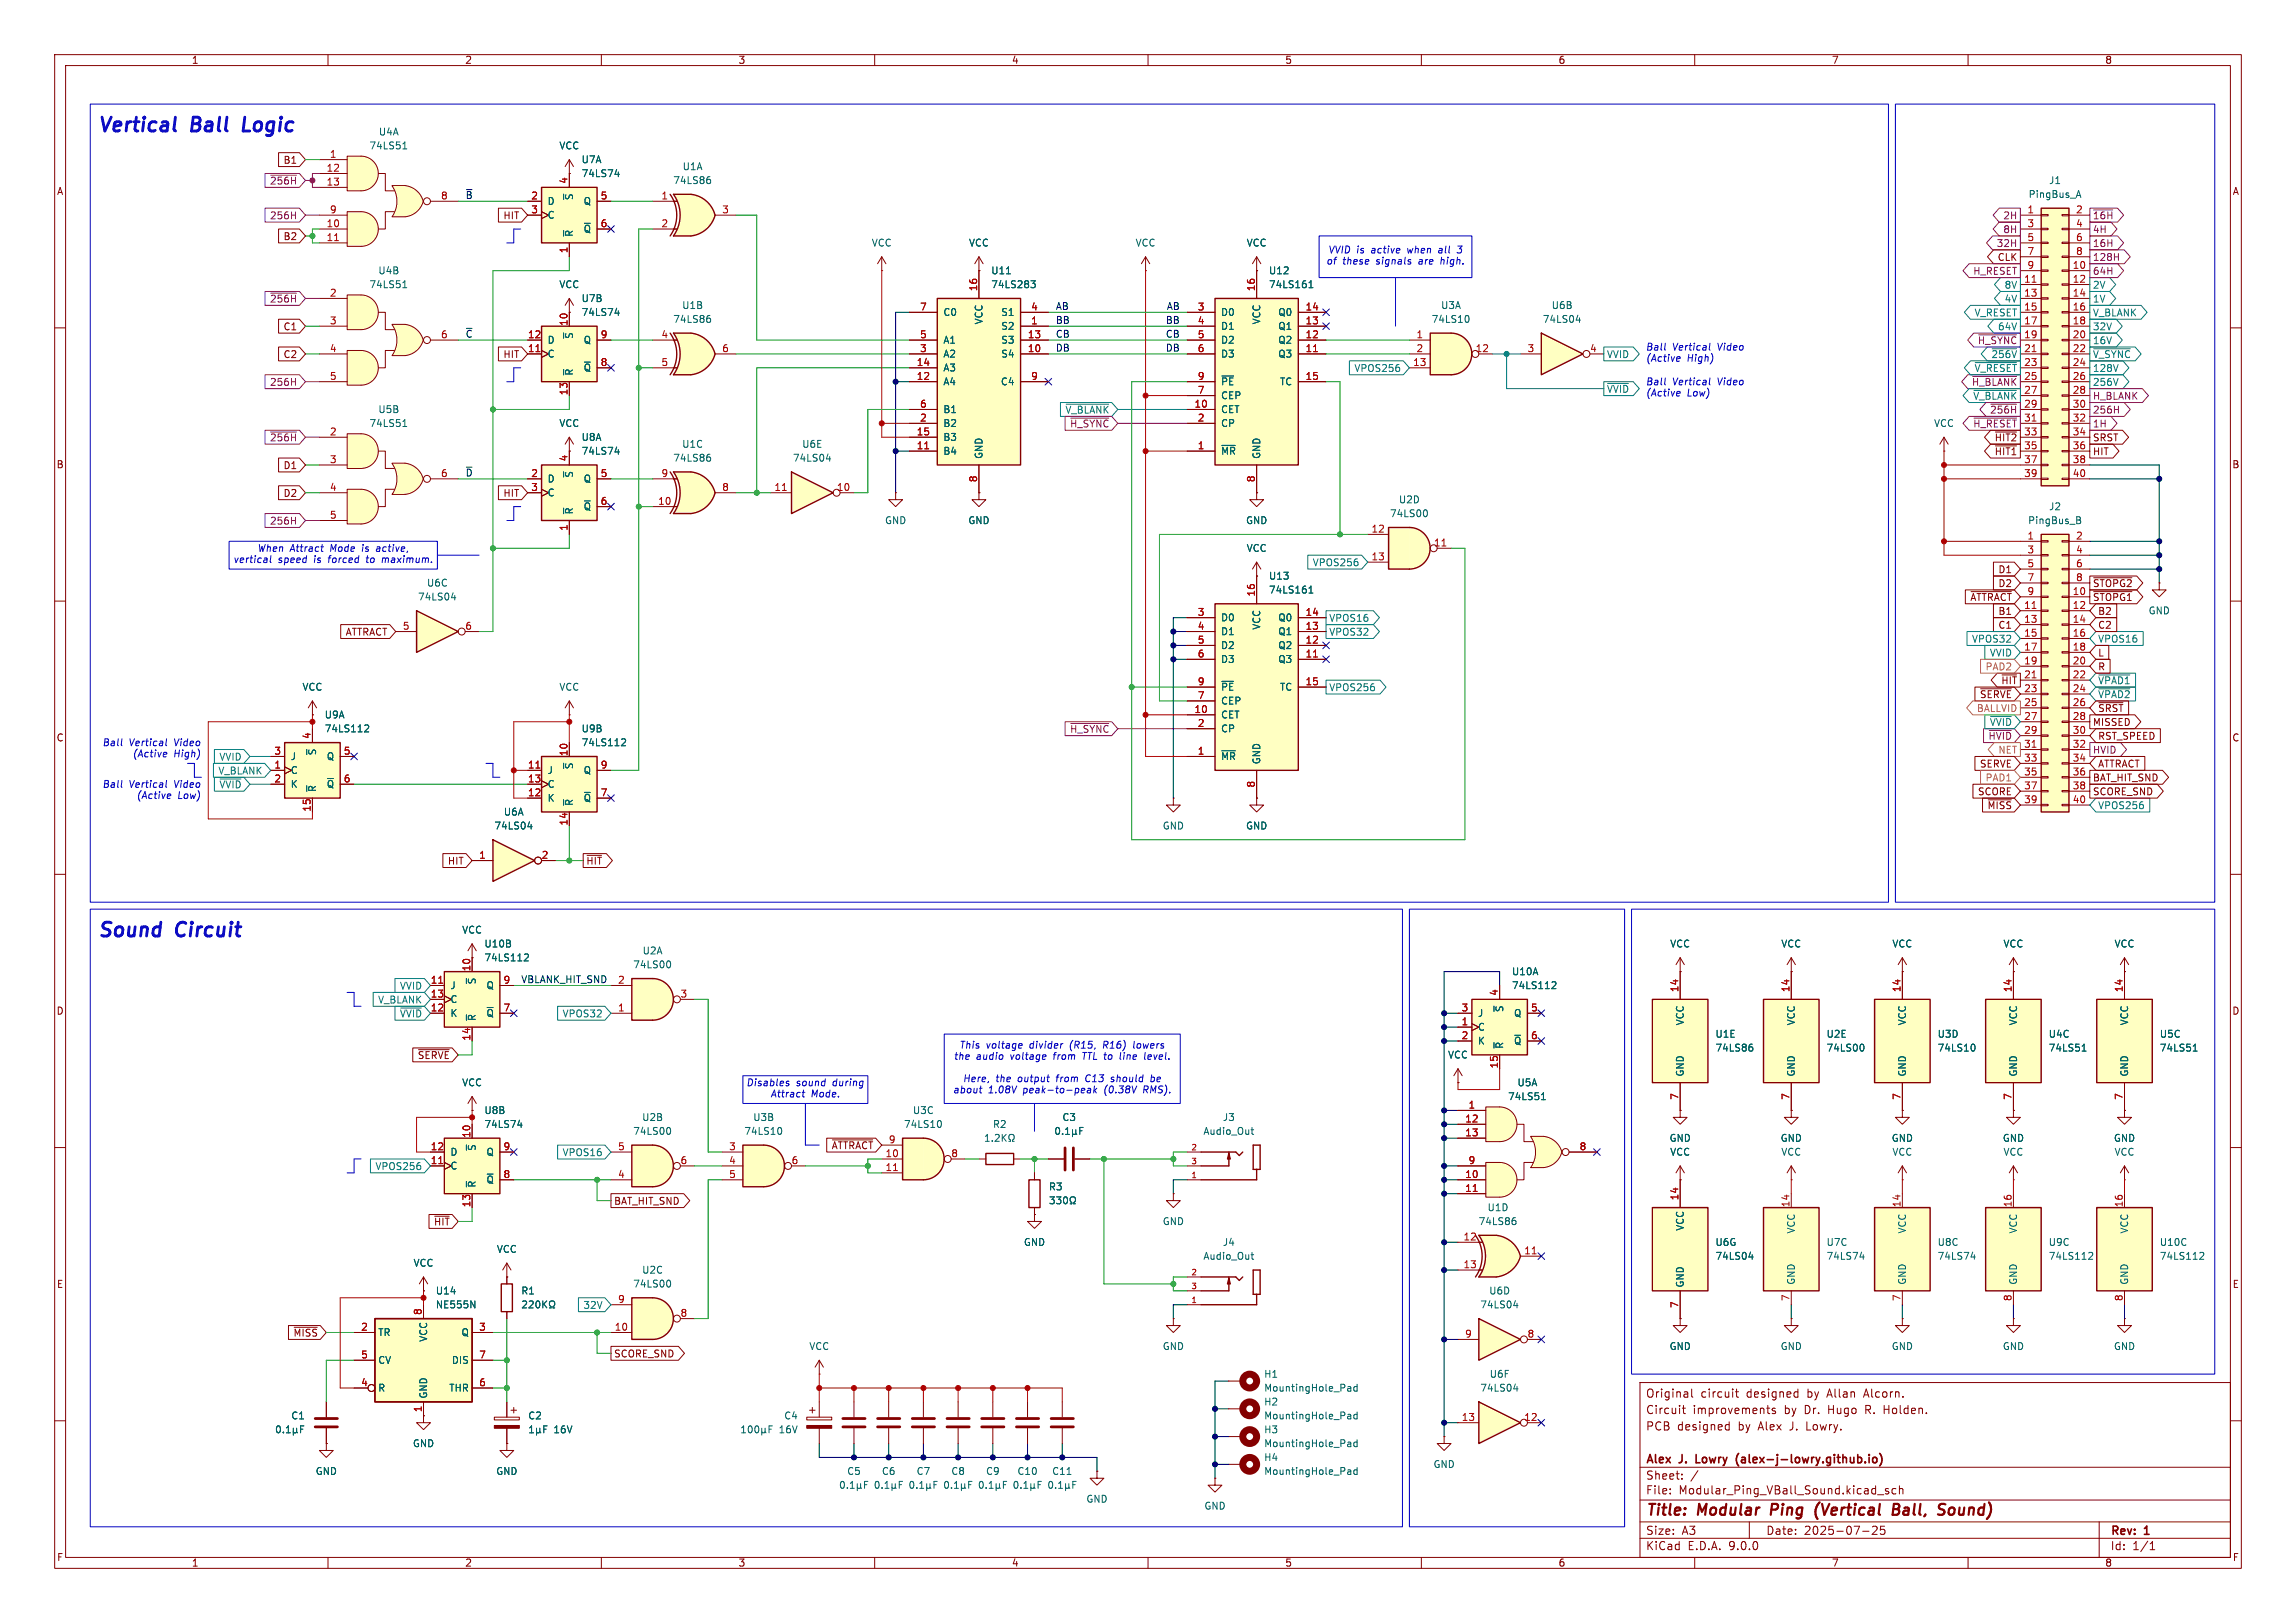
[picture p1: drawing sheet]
<svg xmlns="http://www.w3.org/2000/svg" width="420mm" height="297mm" viewBox="0 0 420 297" stroke-linecap="round" stroke-linejoin="round" font-family="sans-serif">
<defs><g id="words">
<g font-size="3.5" fill="#0000c2">
<text x="17.8" y="25.4">Vertical</text>
<text x="35.1" y="25.4">Ball</text>
<text x="45.6" y="25.4">Logic</text>
<text x="17.8" y="172.7">Sound</text>
<text x="32.3" y="172.7">Circuit</text>
</g>
<g font-size="2.8" fill="#840000">
<text x="301" y="277.9">Title:</text>
<text x="310.6" y="277.9">Modular</text>
<text x="324.8" y="277.9">Ping</text>
<text x="333.7" y="277.9">(Vertical</text>
<text x="348.7" y="277.9">Ball,</text>
<text x="357.8" y="277.9">Sound)</text>
</g>
<g font-size="2.1" fill="#840000">
<text x="301" y="256">Original</text>
<text x="311.1" y="256">circuit</text>
<text x="319.5" y="256">designed</text>
<text x="330.7" y="256">by</text>
<text x="334.5" y="256">Allan</text>
<text x="341.4" y="256">Alcorn.</text>
<text x="301" y="262">PCB</text>
<text x="301" y="259">Circuit</text>
<text x="306.8" y="262">designed</text>
<text x="309.6" y="259">improvements</text>
<text x="318" y="262">by</text>
<text x="321.8" y="262">Alex</text>
<text x="326.4" y="259">by</text>
<text x="327.7" y="262">J.</text>
<text x="330.2" y="259">Dr.</text>
<text x="330.8" y="262">Lowry.</text>
<text x="334.7" y="259">Hugo</text>
<text x="341.6" y="259">R. Holden.</text>
<text x="301" y="268.2">Alex</text>
<text x="307.3" y="268.2">J.</text>
<text x="310.9" y="268.2">Lowry</text>
<text x="318.9" y="268.2">(alex-j-lowry.github.io)</text>
<text x="301" y="273.7">File:</text>
<text x="301" y="271">Sheet:</text>
<text x="307.1" y="273.7">Modular_Ping_VBall_Sound.kicad_sch</text>
<text x="301" y="281.1">Size:</text>
<text x="307.6" y="281.1">A3</text>
<text x="323" y="281.1">Date:</text>
<text x="330" y="281.1">2025-07-25</text>
<text x="386" y="281.3">Rev:</text>
<text x="392.4" y="281.3">1</text>
<text x="301" y="283.9">KiCad</text>
<text x="308.7" y="283.9">E.D.A.</text>
<text x="316.3" y="283.9">9.0.0</text>
<text x="386" y="283.9">Id:</text>
<text x="390.1" y="283.9">1/1</text>
</g>
<g font-size="1.8" fill="#840000">
<text x="35" y="11.9">1</text>
<text x="85" y="11.9">2</text>
<text x="135" y="11.9">3</text>
<text x="185" y="11.9">4</text>
<text x="235" y="11.9">5</text>
<text x="285" y="11.9">6</text>
<text x="335" y="11.9">7</text>
<text x="385" y="11.9">8</text>
<text x="10.3" y="35.9">A</text>
<text x="51.8" y="30.2">B1</text>
<text x="408.3" y="35.9">A</text>
<text x="92" y="40.3">HIT</text>
<text x="51.8" y="44.1">B2</text>
<text x="365.3" y="47.9">CLK</text>
<text x="51.8" y="65.7">C2</text>
<text x="51.8" y="60.6">C1</text>
<text x="92" y="65.7">HIT</text>
<text x="364.8" y="83.5">~{HIT1}</text>
<text x="364.8" y="81">~{HIT2}</text>
<text x="382.7" y="83.5">HIT</text>
<text x="382.7" y="81">SRST</text>
<text x="10.3" y="85.9">B</text>
<text x="51.8" y="86">D1</text>
<text x="408.2" y="85.9">B</text>
<text x="51.8" y="91.1">D2</text>
<text x="92" y="91.1">HIT</text>
<text x="365.5" y="107.6">D2</text>
<text x="365.5" y="105.1">D1</text>
<text x="382.7" y="107.6">~{STOPG2}</text>
<text x="360.3" y="110.2">~{ATTRACT}</text>
<text x="365.5" y="112.7">B1</text>
<text x="382.7" y="110.2">~{STOPG1}</text>
<text x="383.7" y="112.7">B2</text>
<text x="63.1" y="116.5">ATTRACT</text>
<text x="365.5" y="115.3">C1</text>
<text x="383.7" y="115.3">C2</text>
<text x="366" y="125.4">~{HIT}</text>
<text x="383.7" y="120.3">L</text>
<text x="383.7" y="122.9">R</text>
<text x="362.1" y="128">~{SERVE}</text>
<text x="383.7" y="130.5">~{SRST}</text>
<text x="10.3" y="135.9">C</text>
<text x="382.7" y="133">MISSED</text>
<text x="383.7" y="135.6">RST_SPEED</text>
<text x="408.2" y="135.9">C</text>
<text x="362.1" y="140.7">SERVE</text>
<text x="382.7" y="143.2">BAT_HIT_SND</text>
<text x="383.7" y="140.7">ATTRACT</text>
<text x="361.7" y="145.7">SCORE</text>
<text x="363.5" y="148.3">~{MISS}</text>
<text x="382.7" y="145.7">SCORE_SND</text>
<text x="81.8" y="158.4">HIT</text>
<text x="107.2" y="158.4">~{HIT}</text>
<text x="10.3" y="185.9">D</text>
<text x="408.2" y="185.9">D</text>
<text x="76.3" y="194">~{SERVE}</text>
<text x="152" y="210.5">~{ATTRACT}</text>
<text x="112.2" y="220.7">BAT_HIT_SND</text>
<text x="79.3" y="224.5">~{HIT}</text>
<text x="10.3" y="235.9">E</text>
<text x="408.3" y="235.9">E</text>
<text x="53.6" y="244.8">~{MISS}</text>
<text x="112.2" y="248.6">SCORE_SND</text>
<text x="10.3" y="285.9">F</text>
<text x="35" y="286.9">1</text>
<text x="85" y="286.9">2</text>
<text x="135" y="286.9">3</text>
<text x="185" y="286.9">4</text>
<text x="235" y="286.9">5</text>
<text x="285" y="286.9">6</text>
<text x="335" y="286.9">7</text>
<text x="385" y="286.9">8</text>
<text x="408.3" y="285.9">F</text>
</g>
<g font-size="1.8" fill="#a90000">
<text x="60.3" y="29">1</text>
<text x="59.6" y="31.5">12</text>
<text x="59.6" y="34">13</text>
<text x="103.9" y="33.7" transform="rotate(-90 103.9 33.7)">4</text>
<text x="59.6" y="41.7">10</text>
<text x="60.3" y="39.1">9</text>
<text x="80.6" y="36.6">8</text>
<text x="97.1" y="36.6">2</text>
<text x="97.1" y="39.1">3</text>
<text x="109.8" y="36.6">5</text>
<text x="109.8" y="41.7">6</text>
<text x="120.9" y="36.6">1</text>
<text x="120.9" y="41.7">2</text>
<text x="132" y="39.1">3</text>
<text x="370.8" y="39.1">1</text>
<text x="370.8" y="41.7">3</text>
<text x="379.7" y="39.1">2</text>
<text x="379.7" y="41.7">4</text>
<text x="59.6" y="44.2">11</text>
<text x="103.9" y="46.4" transform="rotate(-90 103.9 46.4)">1</text>
<text x="370.8" y="44.2">5</text>
<text x="370.8" y="46.7">7</text>
<text x="379.7" y="44.2">6</text>
<text x="379.7" y="46.7">8</text>
<text x="178.8" y="53.4" transform="rotate(-90 178.8 53.4)">16</text>
<text x="229.6" y="53.4" transform="rotate(-90 229.6 53.4)">16</text>
<text x="370.2" y="51.8">11</text>
<text x="370.8" y="49.3">9</text>
<text x="379.1" y="49.3">10</text>
<text x="379.1" y="51.8">12</text>
<text x="60.3" y="54.4">2</text>
<text x="60.3" y="59.4">3</text>
<text x="103.9" y="59.7" transform="rotate(-90 103.9 59.7)">10</text>
<text x="168.2" y="56.9">7</text>
<text x="188.5" y="56.9">4</text>
<text x="188.5" y="59.4">1</text>
<text x="219" y="56.9">3</text>
<text x="219" y="59.4">4</text>
<text x="238.7" y="56.9">14</text>
<text x="238.7" y="59.4">13</text>
<text x="370.2" y="54.4">13</text>
<text x="370.2" y="56.9">15</text>
<text x="370.2" y="59.4">17</text>
<text x="379.1" y="54.4">14</text>
<text x="379.1" y="56.9">16</text>
<text x="379.1" y="59.4">18</text>
<text x="60.3" y="64.5">4</text>
<text x="80.6" y="62">6</text>
<text x="96.5" y="62">12</text>
<text x="96.5" y="64.5">11</text>
<text x="109.8" y="62">9</text>
<text x="120.9" y="62">4</text>
<text x="132" y="64.5">6</text>
<text x="168.2" y="62">5</text>
<text x="168.2" y="64.5">3</text>
<text x="187.9" y="62">13</text>
<text x="187.9" y="64.5">10</text>
<text x="219" y="62">5</text>
<text x="219" y="64.5">6</text>
<text x="238.7" y="62">12</text>
<text x="238.7" y="64.5">11</text>
<text x="259" y="62">1</text>
<text x="259" y="64.5">2</text>
<text x="269.8" y="64.5">12</text>
<text x="279.3" y="64.5">3</text>
<text x="290.8" y="64.5">4</text>
<text x="370.2" y="62">19</text>
<text x="370.2" y="64.5">21</text>
<text x="379.1" y="62">20</text>
<text x="379.1" y="64.5">22</text>
<text x="60.3" y="69.6">5</text>
<text x="109.8" y="67.1">8</text>
<text x="120.9" y="67.1">5</text>
<text x="167.6" y="67.1">14</text>
<text x="167.6" y="69.6">12</text>
<text x="188.5" y="69.6">9</text>
<text x="219" y="69.6">9</text>
<text x="238.7" y="69.6">15</text>
<text x="258.4" y="67.1">13</text>
<text x="370.2" y="67.1">23</text>
<text x="370.2" y="69.6">25</text>
<text x="379.1" y="67.1">24</text>
<text x="379.1" y="69.6">26</text>
<text x="103.9" y="72.4" transform="rotate(-90 103.9 72.4)">13</text>
<text x="168.2" y="74.7">6</text>
<text x="168.2" y="77.2">2</text>
<text x="218.4" y="74.7">10</text>
<text x="219" y="72.1">7</text>
<text x="219" y="77.2">2</text>
<text x="370.2" y="72.1">27</text>
<text x="370.2" y="74.7">29</text>
<text x="370.2" y="77.2">31</text>
<text x="379.1" y="72.1">28</text>
<text x="379.1" y="74.7">30</text>
<text x="379.1" y="77.2">32</text>
<text x="60.3" y="79.8">2</text>
<text x="167.6" y="79.8">15</text>
<text x="167.6" y="82.3">11</text>
<text x="219" y="82.3">1</text>
<text x="370.2" y="79.8">33</text>
<text x="370.2" y="82.3">35</text>
<text x="379.1" y="79.8">34</text>
<text x="379.1" y="82.3">36</text>
<text x="60.3" y="84.8">3</text>
<text x="60.3" y="89.9">4</text>
<text x="80.6" y="87.4">6</text>
<text x="97.1" y="87.4">2</text>
<text x="97.1" y="89.9">3</text>
<text x="103.9" y="84.5" transform="rotate(-90 103.9 84.5)">4</text>
<text x="109.8" y="87.4">5</text>
<text x="120.9" y="87.4">9</text>
<text x="132" y="89.9">8</text>
<text x="141.6" y="89.9">11</text>
<text x="153" y="89.9">10</text>
<text x="178.8" y="88.3" transform="rotate(-90 178.8 88.3)">8</text>
<text x="229.6" y="88.3" transform="rotate(-90 229.6 88.3)">8</text>
<text x="370.2" y="84.8">37</text>
<text x="370.2" y="87.4">39</text>
<text x="379.1" y="84.8">38</text>
<text x="379.1" y="87.4">40</text>
<text x="60.3" y="95">5</text>
<text x="109.8" y="92.5">6</text>
<text x="120.3" y="92.5">10</text>
<text x="103.9" y="97.2" transform="rotate(-90 103.9 97.2)">1</text>
<text x="250.8" y="97.5">12</text>
<text x="262.2" y="100.1">11</text>
<text x="370.8" y="98.8">1</text>
<text x="370.8" y="101.3">3</text>
<text x="379.7" y="98.8">2</text>
<text x="379.7" y="101.3">4</text>
<text x="250.8" y="102.6">13</text>
<text x="370.8" y="103.9">5</text>
<text x="370.8" y="106.4">7</text>
<text x="379.7" y="103.9">6</text>
<text x="379.7" y="106.4">8</text>
<text x="219" y="112.8">3</text>
<text x="229.6" y="109.3" transform="rotate(-90 229.6 109.3)">16</text>
<text x="238.7" y="112.8">14</text>
<text x="370.2" y="111.5">11</text>
<text x="370.8" y="109">9</text>
<text x="379.1" y="109">10</text>
<text x="379.1" y="111.5">12</text>
<text x="73.6" y="115.3">5</text>
<text x="85" y="115.3">6</text>
<text x="219" y="115.3">4</text>
<text x="219" y="117.9">5</text>
<text x="238.7" y="115.3">13</text>
<text x="238.7" y="117.9">12</text>
<text x="370.2" y="114">13</text>
<text x="370.2" y="116.6">15</text>
<text x="370.2" y="119.1">17</text>
<text x="379.1" y="114">14</text>
<text x="379.1" y="116.6">16</text>
<text x="379.1" y="119.1">18</text>
<text x="219" y="120.4">6</text>
<text x="219" y="125.5">9</text>
<text x="238.7" y="120.4">11</text>
<text x="238.7" y="125.5">15</text>
<text x="370.2" y="121.7">19</text>
<text x="370.2" y="124.2">21</text>
<text x="379.1" y="121.7">20</text>
<text x="379.1" y="124.2">22</text>
<text x="218.4" y="130.6">10</text>
<text x="219" y="128">7</text>
<text x="370.2" y="126.7">23</text>
<text x="370.2" y="129.3">25</text>
<text x="370.2" y="131.8">27</text>
<text x="379.1" y="126.7">24</text>
<text x="379.1" y="129.3">26</text>
<text x="379.1" y="131.8">28</text>
<text x="56.9" y="135.3" transform="rotate(-90 56.9 135.3)">4</text>
<text x="219" y="133.1">2</text>
<text x="370.2" y="134.4">29</text>
<text x="370.2" y="136.9">31</text>
<text x="379.1" y="134.4">30</text>
<text x="379.1" y="136.9">32</text>
<text x="50.1" y="138.2">3</text>
<text x="50.1" y="140.7">1</text>
<text x="50.1" y="143.3">2</text>
<text x="62.8" y="138.2">5</text>
<text x="62.8" y="143.3">6</text>
<text x="96.5" y="140.7">11</text>
<text x="96.5" y="143.3">13</text>
<text x="103.9" y="138.5" transform="rotate(-90 103.9 138.5)">10</text>
<text x="109.8" y="140.7">9</text>
<text x="219" y="138.2">1</text>
<text x="370.2" y="139.4">33</text>
<text x="370.2" y="142">35</text>
<text x="379.1" y="139.4">34</text>
<text x="379.1" y="142">36</text>
<text x="56.9" y="148.6" transform="rotate(-90 56.9 148.6)">15</text>
<text x="96.5" y="145.8">12</text>
<text x="109.8" y="145.8">7</text>
<text x="229.6" y="144.2" transform="rotate(-90 229.6 144.2)">8</text>
<text x="370.2" y="144.5">37</text>
<text x="370.2" y="147.1">39</text>
<text x="379.1" y="144.5">38</text>
<text x="379.1" y="147.1">40</text>
<text x="103.9" y="151.2" transform="rotate(-90 103.9 151.2)">14</text>
<text x="87.6" y="157.2">1</text>
<text x="99" y="157.2">2</text>
<text x="86.1" y="177.8" transform="rotate(-90 86.1 177.8)">10</text>
<text x="78.7" y="180.1">11</text>
<text x="78.7" y="182.6">13</text>
<text x="78.7" y="185.2">12</text>
<text x="92" y="180.1">9</text>
<text x="92" y="185.2">7</text>
<text x="113" y="185.2">1</text>
<text x="113" y="180.1">2</text>
<text x="124.4" y="182.6">3</text>
<text x="267.3" y="185.2">3</text>
<text x="274.1" y="182.3" transform="rotate(-90 274.1 182.3)">4</text>
<text x="280" y="185.2">5</text>
<text x="307.1" y="181.7" transform="rotate(-90 307.1 181.7)">14</text>
<text x="327.4" y="181.7" transform="rotate(-90 327.4 181.7)">14</text>
<text x="347.7" y="181.7" transform="rotate(-90 347.7 181.7)">14</text>
<text x="368" y="181.7" transform="rotate(-90 368 181.7)">14</text>
<text x="388.4" y="181.7" transform="rotate(-90 388.4 181.7)">14</text>
<text x="86.1" y="190.5" transform="rotate(-90 86.1 190.5)">14</text>
<text x="267.3" y="187.7">1</text>
<text x="267.3" y="190.2">2</text>
<text x="280" y="190.2">6</text>
<text x="274.1" y="195.6" transform="rotate(-90 274.1 195.6)">15</text>
<text x="268.5" y="202.9">1</text>
<text x="307.1" y="201.4" transform="rotate(-90 307.1 201.4)">7</text>
<text x="327.4" y="201.4" transform="rotate(-90 327.4 201.4)">7</text>
<text x="347.7" y="201.4" transform="rotate(-90 347.7 201.4)">7</text>
<text x="368" y="201.4" transform="rotate(-90 368 201.4)">7</text>
<text x="388.4" y="201.4" transform="rotate(-90 388.4 201.4)">7</text>
<text x="86.1" y="208.3" transform="rotate(-90 86.1 208.3)">10</text>
<text x="162.5" y="209.3">9</text>
<text x="267.9" y="205.5">12</text>
<text x="267.9" y="208">13</text>
<text x="78.7" y="210.6">12</text>
<text x="78.7" y="213.1">11</text>
<text x="92" y="210.6">9</text>
<text x="92" y="215.6">8</text>
<text x="113" y="215.6">4</text>
<text x="113" y="210.6">5</text>
<text x="124.4" y="213.1">6</text>
<text x="133.3" y="210.6">3</text>
<text x="133.3" y="213.1">4</text>
<text x="133.3" y="215.6">5</text>
<text x="144.7" y="213.1">6</text>
<text x="161.9" y="211.8">10</text>
<text x="161.9" y="214.4">11</text>
<text x="173.9" y="211.8">8</text>
<text x="267.9" y="215.6">10</text>
<text x="268.5" y="213.1">9</text>
<text x="288.9" y="210.6">8</text>
<text x="86.1" y="221" transform="rotate(-90 86.1 221)">13</text>
<text x="267.9" y="218.2">11</text>
<text x="307.1" y="219.8" transform="rotate(-90 307.1 219.8)">14</text>
<text x="327.4" y="221" transform="rotate(-90 327.4 221)">14</text>
<text x="347.7" y="221" transform="rotate(-90 347.7 221)">14</text>
<text x="368" y="221" transform="rotate(-90 368 221)">16</text>
<text x="388.4" y="221" transform="rotate(-90 388.4 221)">16</text>
<text x="267.6" y="227.1">12</text>
<text x="267.6" y="232.2">13</text>
<text x="278.7" y="229.6">11</text>
<text x="113" y="238.5">9</text>
<text x="307.1" y="239.5" transform="rotate(-90 307.1 239.5)">7</text>
<text x="327.4" y="238.2" transform="rotate(-90 327.4 238.2)">7</text>
<text x="347.7" y="238.2" transform="rotate(-90 347.7 238.2)">7</text>
<text x="368" y="238.2" transform="rotate(-90 368 238.2)">8</text>
<text x="388.4" y="238.2" transform="rotate(-90 388.4 238.2)">8</text>
<text x="66" y="243.6">2</text>
<text x="77.2" y="240.7" transform="rotate(-90 77.2 240.7)">8</text>
<text x="87.6" y="243.6">3</text>
<text x="112.4" y="243.6">10</text>
<text x="124.4" y="241">8</text>
<text x="267.9" y="244.9">9</text>
<text x="279.3" y="244.9">8</text>
<text x="66" y="248.7">5</text>
<text x="87.6" y="248.7">7</text>
<text x="66" y="253.7">4</text>
<text x="87.6" y="253.7">6</text>
<text x="77.2" y="258.5" transform="rotate(-90 77.2 258.5)">1</text>
<text x="267.3" y="260.1">13</text>
<text x="278.7" y="260.1">12</text>
</g>
<g font-size="1.8" fill="#006464">
<text x="67.5" y="27.5">74LS51</text>
<text x="69.2" y="25">U4A</text>
<text x="102.2" y="27.5">VCC</text>
<text x="106.3" y="30.1">U7A</text>
<text x="106.3" y="32.6">74LS74</text>
<text x="123.1" y="33.9">74LS86</text>
<text x="124.8" y="31.3">U1A</text>
<text x="374.7" y="33.9">J1</text>
<text x="100.1" y="37.7">D</text>
<text x="100.1" y="40.2">C</text>
<text x="105" y="36.7" transform="rotate(-90 105 36.7)">~{S}</text>
<text x="106.7" y="37.7">Q</text>
<text x="371" y="36.4">PingBus_A</text>
<text x="105" y="43.4" transform="rotate(-90 105 43.4)">~{R}</text>
<text x="106.7" y="42.8">~{Q}</text>
<text x="159.4" y="45.3">VCC</text>
<text x="177.2" y="45.3">VCC</text>
<text x="207.6" y="45.3">VCC</text>
<text x="228" y="45.3">VCC</text>
<text x="67.5" y="52.9">74LS51</text>
<text x="69.1" y="50.4">U4B</text>
<text x="102.2" y="52.9">VCC</text>
<text x="181.2" y="50.4">U11</text>
<text x="181.2" y="52.9">74LS283</text>
<text x="232" y="50.4">U12</text>
<text x="232" y="52.9">74LS161</text>
<text x="106.3" y="55.5">U7B</text>
<text x="106.3" y="58">74LS74</text>
<text x="123.1" y="59.3">74LS86</text>
<text x="124.7" y="56.7">U1B</text>
<text x="172.5" y="58">C0</text>
<text x="179.9" y="59.5" transform="rotate(-90 179.9 59.5)">VCC</text>
<text x="183.1" y="58">S1</text>
<text x="223.3" y="58">D0</text>
<text x="230.7" y="59.5" transform="rotate(-90 230.7 59.5)">VCC</text>
<text x="233.7" y="58">Q0</text>
<text x="261.8" y="59.3">74LS10</text>
<text x="263.5" y="56.7">U3A</text>
<text x="282.1" y="59.3">74LS04</text>
<text x="283.7" y="56.7">U6B</text>
<text x="100.1" y="63.1">D</text>
<text x="100.1" y="65.6">C</text>
<text x="105" y="62.1" transform="rotate(-90 105 62.1)">~{S}</text>
<text x="106.7" y="63.1">Q</text>
<text x="172.5" y="63.1">A1</text>
<text x="172.5" y="65.6">A2</text>
<text x="183.1" y="60.6">S2</text>
<text x="183.1" y="63.1">S3</text>
<text x="183.1" y="65.6">S4</text>
<text x="223.3" y="60.6">D1</text>
<text x="223.3" y="63.1">D2</text>
<text x="223.3" y="65.6">D3</text>
<text x="233.7" y="60.6">Q1</text>
<text x="233.7" y="63.1">Q2</text>
<text x="233.7" y="65.6">Q3</text>
<text x="105" y="68.8" transform="rotate(-90 105 68.8)">~{R}</text>
<text x="106.7" y="68.2">~{Q}</text>
<text x="172.5" y="68.2">A3</text>
<text x="172.5" y="70.7">A4</text>
<text x="183" y="70.7">C4</text>
<text x="223.3" y="70.7">~{PE}</text>
<text x="234" y="70.7">TC</text>
<text x="69.1" y="75.8">U5B</text>
<text x="172.5" y="75.8">B1</text>
<text x="223.3" y="73.3">CEP</text>
<text x="223.3" y="75.8">CET</text>
<text x="67.5" y="78.3">74LS51</text>
<text x="102.2" y="78.3">VCC</text>
<text x="106.3" y="80.9">U8A</text>
<text x="106.3" y="83.4">74LS74</text>
<text x="124.7" y="82.1">U1C</text>
<text x="146.6" y="82.1">U6E</text>
<text x="172.5" y="78.3">B2</text>
<text x="172.5" y="80.9">B3</text>
<text x="172.5" y="83.4">B4</text>
<text x="223.3" y="78.3">CP</text>
<text x="223.3" y="83.4">~{MR}</text>
<text x="353.7" y="78.3">VCC</text>
<text x="100.1" y="88.5">D</text>
<text x="105" y="87.5" transform="rotate(-90 105 87.5)">~{S}</text>
<text x="106.7" y="88.5">Q</text>
<text x="123.1" y="84.7">74LS86</text>
<text x="145" y="84.7">74LS04</text>
<text x="179.9" y="84.1" transform="rotate(-90 179.9 84.1)">GND</text>
<text x="230.7" y="84.1" transform="rotate(-90 230.7 84.1)">GND</text>
<text x="100.1" y="91">C</text>
<text x="105" y="94.2" transform="rotate(-90 105 94.2)">~{R}</text>
<text x="106.7" y="93.6">~{Q}</text>
<text x="254.2" y="94.8">74LS00</text>
<text x="255.8" y="92.3">U2D</text>
<text x="374.7" y="93.6">J2</text>
<text x="161.8" y="96.1">GND</text>
<text x="177" y="96.1">GND</text>
<text x="227.8" y="96.1">GND</text>
<text x="228" y="101.2">VCC</text>
<text x="370.9" y="96.1">PingBus_B</text>
<text x="78" y="107.5">U6C</text>
<text x="232" y="106.3">U13</text>
<text x="76.4" y="110.1">74LS04</text>
<text x="223.3" y="113.9">D0</text>
<text x="232" y="108.8">74LS161</text>
<text x="233.7" y="113.9">Q0</text>
<text x="392.9" y="112.6">GND</text>
<text x="223.3" y="116.4">D1</text>
<text x="223.3" y="119">D2</text>
<text x="230.7" y="115.3" transform="rotate(-90 230.7 115.3)">VCC</text>
<text x="233.7" y="116.4">Q1</text>
<text x="233.7" y="119">Q2</text>
<text x="223.3" y="121.5">D3</text>
<text x="233.7" y="121.5">Q3</text>
<text x="55.2" y="126.6">VCC</text>
<text x="59.3" y="131.7">U9A</text>
<text x="102.2" y="126.6">VCC</text>
<text x="223.3" y="126.6">~{PE}</text>
<text x="223.3" y="129.1">CEP</text>
<text x="223.3" y="131.7">CET</text>
<text x="234" y="126.6">TC</text>
<text x="59.3" y="134.2">74LS112</text>
<text x="106.3" y="136.8">74LS112</text>
<text x="106.3" y="134.2">U9B</text>
<text x="223.3" y="134.2">CP</text>
<text x="53.1" y="139.3">J</text>
<text x="53.1" y="141.8">C</text>
<text x="58" y="138.3" transform="rotate(-90 58 138.3)">~{S}</text>
<text x="59.7" y="139.3">Q</text>
<text x="100.1" y="141.8">J</text>
<text x="105" y="140.9" transform="rotate(-90 105 140.9)">~{S}</text>
<text x="106.7" y="141.8">Q</text>
<text x="223.3" y="139.3">~{MR}</text>
<text x="230.7" y="140" transform="rotate(-90 230.7 140)">GND</text>
<text x="53.1" y="144.4">K</text>
<text x="58" y="145" transform="rotate(-90 58 145)">~{R}</text>
<text x="59.7" y="144.4">~{Q}</text>
<text x="92.1" y="149.5">U6A</text>
<text x="100.1" y="144.4">C</text>
<text x="100.1" y="146.9">K</text>
<text x="105" y="147.6" transform="rotate(-90 105 147.6)">~{R}</text>
<text x="106.7" y="146.9">~{Q}</text>
<text x="90.3" y="152">74LS04</text>
<text x="212.6" y="152">GND</text>
<text x="227.8" y="152">GND</text>
<text x="84.4" y="171">VCC</text>
<text x="88.5" y="173.6">U10B</text>
<text x="305.4" y="173.6">VCC</text>
<text x="325.7" y="173.6">VCC</text>
<text x="346.1" y="173.6">VCC</text>
<text x="366.4" y="173.6">VCC</text>
<text x="386.7" y="173.6">VCC</text>
<text x="88.5" y="176.1">74LS112</text>
<text x="115.7" y="177.4">74LS00</text>
<text x="117.5" y="174.9">U2A</text>
<text x="276.5" y="178.7">U10A</text>
<text x="82.3" y="181.2">J</text>
<text x="82.3" y="183.7">C</text>
<text x="87.2" y="180.2" transform="rotate(-90 87.2 180.2)">~{S}</text>
<text x="88.9" y="181.2">Q</text>
<text x="275.2" y="185.3" transform="rotate(-90 275.2 185.3)">~{S}</text>
<text x="276.5" y="181.2">74LS112</text>
<text x="82.3" y="186.3">K</text>
<text x="87.2" y="186.9" transform="rotate(-90 87.2 186.9)">~{R}</text>
<text x="88.9" y="186.3">~{Q}</text>
<text x="270.3" y="186.3">J</text>
<text x="270.3" y="188.8">C</text>
<text x="270.3" y="191.4">K</text>
<text x="276.9" y="186.3">Q</text>
<text x="276.9" y="191.4">~{Q}</text>
<text x="308.2" y="187.7" transform="rotate(-90 308.2 187.7)">VCC</text>
<text x="313.7" y="190.1">U1E</text>
<text x="328.5" y="187.7" transform="rotate(-90 328.5 187.7)">VCC</text>
<text x="334" y="190.1">U2E</text>
<text x="348.8" y="187.7" transform="rotate(-90 348.8 187.7)">VCC</text>
<text x="354.3" y="190.1">U3D</text>
<text x="369.2" y="187.7" transform="rotate(-90 369.2 187.7)">VCC</text>
<text x="374.7" y="190.1">U4C</text>
<text x="389.5" y="187.7" transform="rotate(-90 389.5 187.7)">VCC</text>
<text x="395" y="190.1">U5C</text>
<text x="264.8" y="193.9">VCC</text>
<text x="275.2" y="192" transform="rotate(-90 275.2 192)">~{R}</text>
<text x="308.2" y="197.1" transform="rotate(-90 308.2 197.1)">GND</text>
<text x="313.7" y="192.6">74LS86</text>
<text x="328.5" y="197.1" transform="rotate(-90 328.5 197.1)">GND</text>
<text x="334" y="192.6">74LS00</text>
<text x="348.8" y="197.1" transform="rotate(-90 348.8 197.1)">GND</text>
<text x="354.3" y="192.6">74LS10</text>
<text x="369.2" y="197.1" transform="rotate(-90 369.2 197.1)">GND</text>
<text x="374.7" y="192.6">74LS51</text>
<text x="389.5" y="197.1" transform="rotate(-90 389.5 197.1)">GND</text>
<text x="395" y="192.6">74LS51</text>
<text x="84.4" y="199">VCC</text>
<text x="275.8" y="201.5">74LS51</text>
<text x="277.5" y="199">U5A</text>
<text x="88.5" y="204.1">U8B</text>
<text x="88.5" y="206.6">74LS74</text>
<text x="115.7" y="207.9">74LS00</text>
<text x="117.4" y="205.3">U2B</text>
<text x="136.1" y="207.9">74LS10</text>
<text x="137.7" y="205.3">U3B</text>
<text x="165.3" y="206.6">74LS10</text>
<text x="166.9" y="204.1">U3C</text>
<text x="181.5" y="206.6">R2</text>
<text x="194.2" y="205.3">C3</text>
<text x="220" y="207.9">Audio_Out</text>
<text x="223.6" y="205.3">J3</text>
<text x="305.3" y="209.1">GND</text>
<text x="325.6" y="209.1">GND</text>
<text x="345.9" y="209.1">GND</text>
<text x="366.3" y="209.1">GND</text>
<text x="386.6" y="209.1">GND</text>
<text x="82.3" y="211.7">D</text>
<text x="82.3" y="214.2">C</text>
<text x="87.2" y="210.7" transform="rotate(-90 87.2 210.7)">~{S}</text>
<text x="88.9" y="211.7">Q</text>
<text x="305.4" y="211.7">VCC</text>
<text x="325.7" y="211.7">VCC</text>
<text x="346.1" y="211.7">VCC</text>
<text x="366.4" y="211.7">VCC</text>
<text x="386.7" y="211.7">VCC</text>
<text x="87.2" y="217.4" transform="rotate(-90 87.2 217.4)">~{R}</text>
<text x="88.9" y="216.8">~{Q}</text>
<text x="191.8" y="218">R3</text>
<text x="272" y="221.8">U1D</text>
<text x="212.6" y="224.4">GND</text>
<text x="270.4" y="224.4">74LS86</text>
<text x="308.2" y="225.3" transform="rotate(-90 308.2 225.3)">VCC</text>
<text x="328.5" y="225.8" transform="rotate(-90 328.5 225.8)">VCC</text>
<text x="348.8" y="225.8" transform="rotate(-90 348.8 225.8)">VCC</text>
<text x="369.2" y="225.8" transform="rotate(-90 369.2 225.8)">VCC</text>
<text x="389.5" y="225.8" transform="rotate(-90 389.5 225.8)">VCC</text>
<text x="75.6" y="232">VCC</text>
<text x="90.8" y="229.5">VCC</text>
<text x="117.4" y="233.3">U2C</text>
<text x="187.2" y="228.2">GND</text>
<text x="220" y="230.7">Audio_Out</text>
<text x="223.6" y="228.2">J4</text>
<text x="313.7" y="228.2">U6G</text>
<text x="313.7" y="230.7">74LS04</text>
<text x="334" y="228.2">U7C</text>
<text x="334" y="230.7">74LS74</text>
<text x="354.3" y="228.2">U8C</text>
<text x="354.3" y="230.7">74LS74</text>
<text x="374.7" y="230.7">74LS112</text>
<text x="374.7" y="228.2">U9C</text>
<text x="395" y="228.2">U10C</text>
<text x="395" y="230.7">74LS112</text>
<text x="79.6" y="237.1">U14</text>
<text x="79.6" y="239.6">NE555N</text>
<text x="95.3" y="237.1">R1</text>
<text x="115.7" y="235.8">74LS00</text>
<text x="270.7" y="239.6">74LS04</text>
<text x="272.3" y="237.1">U6D</text>
<text x="308.2" y="235.7" transform="rotate(-90 308.2 235.7)">GND</text>
<text x="328.5" y="235.2" transform="rotate(-90 328.5 235.2)">GND</text>
<text x="348.8" y="235.2" transform="rotate(-90 348.8 235.2)">GND</text>
<text x="369.2" y="235.2" transform="rotate(-90 369.2 235.2)">GND</text>
<text x="389.5" y="235.2" transform="rotate(-90 389.5 235.2)">GND</text>
<text x="69.1" y="244.7">TR</text>
<text x="78.3" y="245.6" transform="rotate(-90 78.3 245.6)">VCC</text>
<text x="84.3" y="244.7">Q</text>
<text x="69.1" y="249.8">CV</text>
<text x="82.6" y="249.8">DIS</text>
<text x="147.9" y="247.2">VCC</text>
<text x="212.6" y="247.2">GND</text>
<text x="305.3" y="247.2">GND</text>
<text x="325.6" y="247.2">GND</text>
<text x="345.9" y="247.2">GND</text>
<text x="366.3" y="247.2">GND</text>
<text x="386.6" y="247.2">GND</text>
<text x="69.1" y="254.9">R</text>
<text x="78.3" y="256" transform="rotate(-90 78.3 256)">GND</text>
<text x="82.1" y="254.9">THR</text>
<text x="231.1" y="252.3">H1</text>
<text x="231.1" y="254.9">MountingHole_Pad</text>
<text x="231.1" y="257.4">H2</text>
<text x="270.7" y="254.9">74LS04</text>
<text x="272.4" y="252.3">U6F</text>
<text x="53.2" y="259.9">C1</text>
<text x="96.5" y="259.9">C2</text>
<text x="101.3" y="262.5">16V</text>
<text x="142.5" y="262.5">16V</text>
<text x="143.4" y="259.9">C4</text>
<text x="231.1" y="262.5">H3</text>
<text x="231.1" y="259.9">MountingHole_Pad</text>
<text x="75.4" y="265">GND</text>
<text x="231.1" y="265">MountingHole_Pad</text>
<text x="231.1" y="267.6">H4</text>
<text x="262.1" y="268.8">GND</text>
<text x="57.7" y="270.1">GND</text>
<text x="90.7" y="270.1">GND</text>
<text x="154.9" y="270.1">C5</text>
<text x="161.2" y="270.1">C6</text>
<text x="167.6" y="270.1">C7</text>
<text x="173.9" y="270.1">C8</text>
<text x="180.3" y="270.1">C9</text>
<text x="186" y="270.1">C10</text>
<text x="192.4" y="270.1">C11</text>
<text x="198.6" y="275.2">GND</text>
<text x="231.1" y="270.1">MountingHole_Pad</text>
<text x="220.2" y="276.5">GND</text>
</g>
<g font-size="1.8" fill="#7f007f">
<text x="49.3" y="34">~{256H}</text>
<text x="49.3" y="40.3">256H</text>
<text x="366.4" y="40.3">2H</text>
<text x="382.7" y="40.3">~{16H}</text>
<text x="365.1" y="45.4">32H</text>
<text x="366.4" y="42.9">8H</text>
<text x="382.7" y="42.9">4H</text>
<text x="382.7" y="47.9">128H</text>
<text x="382.7" y="45.4">16H</text>
<text x="360.8" y="50.5">H_RESET</text>
<text x="382.7" y="50.5">64H</text>
<text x="49.3" y="55.6">~{256H}</text>
<text x="361.7" y="63.2">~{H_SYNC}</text>
<text x="49.3" y="70.8">256H</text>
<text x="360.6" y="70.8">~{H_BLANK}</text>
<text x="363.9" y="75.9">~{256H}</text>
<text x="382.7" y="73.3">H_BLANK</text>
<text x="382.7" y="75.9">256H</text>
<text x="49.3" y="81">~{256H}</text>
<text x="195.6" y="78.4">~{H_SYNC}</text>
<text x="360.8" y="78.4">~{H_RESET}</text>
<text x="382.7" y="78.4">1H</text>
<text x="49.3" y="96.2">256H</text>
<text x="195.6" y="134.3">~{H_SYNC}</text>
<text x="363.6" y="135.6">~{HVID}</text>
<text x="382.7" y="138.1">HVID</text>
</g>
<g font-size="1.8" fill="#0f0f0f">
<text x="85.1" y="36.5">~{B}</text>
<text x="193" y="59.3">BB</text>
<text x="193" y="56.8">AB</text>
<text x="213.2" y="59.3">BB</text>
<text x="213.3" y="56.8">AB</text>
<text x="85.1" y="61.9">~{C}</text>
<text x="193" y="61.9">CB</text>
<text x="193" y="64.4">DB</text>
<text x="213.2" y="64.4">DB</text>
<text x="213.2" y="61.9">CB</text>
<text x="85.1" y="87.3">~{D}</text>
<text x="95.2" y="180">VBLANK_HIT_SND</text>
</g>
<g font-size="1.8" fill="#0000c2">
<text x="242.9" y="46.6">VVID is</text>
<text x="250.9" y="46.6">active</text>
<text x="257.7" y="46.6">when</text>
<text x="263.6" y="46.6">all</text>
<text x="267.3" y="46.6">3</text>
<text x="242.5" y="48.6">of</text>
<text x="245.6" y="48.6">these</text>
<text x="251.8" y="48.6">signals</text>
<text x="259.8" y="48.6">are</text>
<text x="264" y="48.6">high.</text>
<text x="301" y="64.4">Ball</text>
<text x="305.9" y="64.4">Vertical</text>
<text x="314.3" y="64.4">Video</text>
<text x="301" y="70.7">Ball</text>
<text x="301" y="66.4">(Active</text>
<text x="305.9" y="70.7">Vertical</text>
<text x="308.6" y="66.4">High)</text>
<text x="314.3" y="70.7">Video</text>
<text x="301" y="72.8">(Active</text>
<text x="308.6" y="72.8">Low)</text>
<text x="47" y="101.2">When</text>
<text x="53" y="101.2">Attract</text>
<text x="60.5" y="101.2">Mode</text>
<text x="66.5" y="101.2">is</text>
<text x="69.3" y="101.2">active,</text>
<text x="42.6" y="103.2">vertical</text>
<text x="50.8" y="103.2">speed</text>
<text x="57.5" y="103.2">is</text>
<text x="60.3" y="103.2">forced</text>
<text x="67.5" y="103.2">to</text>
<text x="70.5" y="103.2">maximum.</text>
<text x="18.7" y="136.8">Ball</text>
<text x="23.6" y="136.8">Vertical</text>
<text x="32" y="136.8">Video</text>
<text x="24.2" y="138.8">(Active</text>
<text x="31.7" y="138.8">High)</text>
<text x="18.7" y="144.4">Ball</text>
<text x="23.6" y="144.4">Vertical</text>
<text x="24.9" y="146.4">(Active</text>
<text x="32" y="144.4">Video</text>
<text x="32.5" y="146.4">Low)</text>
<text x="174.4" y="194.1">the</text>
<text x="175.4" y="192.1">This</text>
<text x="178.5" y="194.1">audio</text>
<text x="180.4" y="192.1">voltage</text>
<text x="184.9" y="194.1">voltage</text>
<text x="188.4" y="192.1">divider</text>
<text x="193" y="194.1">from</text>
<text x="195.9" y="192.1">(R15,</text>
<text x="198.5" y="194.1">TTL to</text>
<text x="202.2" y="192.1">R16)</text>
<text x="205.7" y="194.1">line</text>
<text x="208" y="192.1">lowers</text>
<text x="210.4" y="194.1">level.</text>
<text x="136.5" y="199">Disables</text>
<text x="140.9" y="201">Attract</text>
<text x="145.6" y="199">sound</text>
<text x="148.3" y="201">Mode.</text>
<text x="152.4" y="199">during</text>
<text x="174.3" y="200.3">about</text>
<text x="176.1" y="198.2">Here,</text>
<text x="180.7" y="200.3">1.08V</text>
<text x="182.1" y="198.2">the</text>
<text x="186.3" y="198.2">output</text>
<text x="187.2" y="200.3">peak-to-peak</text>
<text x="193.5" y="198.2">from</text>
<text x="199" y="198.2">C13</text>
<text x="202.3" y="200.3">(0.38V</text>
<text x="203.9" y="198.2">should</text>
<text x="209.6" y="200.3">RMS).</text>
<text x="211.3" y="198.2">be</text>
</g>
<g font-size="1.8" fill="#007f7f">
<text x="366.6" y="53">8V</text>
<text x="382.7" y="53">2V</text>
<text x="361.1" y="58.1">V_RESET</text>
<text x="366.6" y="55.6">4V</text>
<text x="382.7" y="55.6">1V</text>
<text x="382.7" y="58.1">V_BLANK</text>
<text x="293.8" y="65.7">VVID</text>
<text x="364.2" y="65.7">~{256V}</text>
<text x="365.4" y="60.6">64V</text>
<text x="382.7" y="63.2">16V</text>
<text x="382.7" y="65.7">~{V_SYNC}</text>
<text x="382.7" y="60.6">32V</text>
<text x="247.7" y="68.3">VPOS256</text>
<text x="361.1" y="68.3">~{V_RESET}</text>
<text x="382.7" y="68.3">128V</text>
<text x="382.7" y="70.8">256V</text>
<text x="194.8" y="75.9">~{V_BLANK}</text>
<text x="293.8" y="72.1">~{VVID}</text>
<text x="360.8" y="73.3">~{V_BLANK}</text>
<text x="240" y="103.8">VPOS256</text>
<text x="243" y="114">VPOS16</text>
<text x="243" y="116.5">VPOS32</text>
<text x="360.6" y="117.8">VPOS32</text>
<text x="383.7" y="117.8">VPOS16</text>
<text x="363.9" y="120.3">VVID</text>
<text x="383.7" y="125.4">~{VPAD1}</text>
<text x="243" y="126.7">VPOS256</text>
<text x="383.7" y="128">~{VPAD2}</text>
<text x="363.9" y="133">~{VVID}</text>
<text x="39.9" y="141.9">V_BLANK</text>
<text x="40" y="139.4">VVID</text>
<text x="40" y="144.5">~{VVID}</text>
<text x="383.7" y="148.3">VPOS256</text>
<text x="69.1" y="183.8">V_BLANK</text>
<text x="73.1" y="181.3">VVID</text>
<text x="73.1" y="186.4">~{VVID}</text>
<text x="102.8" y="186.4">VPOS32</text>
<text x="68.6" y="214.3">VPOS256</text>
<text x="102.8" y="211.8">VPOS16</text>
<text x="106.6" y="239.7">32V</text>
</g>
<g font-size="1.8" fill="#afaf00">
<text x="363.1" y="122.9">PAD2</text>
<text x="361.5" y="130.5">BALLVID</text>
<text x="363.1" y="143.2">PAD1</text>
<text x="365.4" y="138.1">NET</text>
</g>
<g font-size="1.4" fill="#a90000">
<text x="217.8" y="210.6">2</text>
<text x="217.8" y="213.1">3</text>
<text x="217.8" y="215.6">1</text>
<text x="217.8" y="233.4">2</text>
<text x="217.8" y="236">3</text>
<text x="217.8" y="238.5">1</text>
</g>
</g></defs>
<g fill="none" stroke="#840000" stroke-width=".18">
<path d="M10 10h400v277h-400zM12 12h396v273h-396zM60 10v2M110 10v2M160 10v2M210 10v2M260 10v2M310 10v2M360 10v2M10 60h2M408 60h2M104.1 82.6h.1"/>
<path d="M104.1 80l-.7 1.3M104.1 80l.8 1.3M104.1 80v2.6M10 110h2M408 110h2M10 160h2M408 160h2M10 210h2M217.2 210.8h2.5M217.2 213.4h2.5M217.2 215.9h2.5M408 210h2"/>
<path d="M300 253h108v32h-108zM307.7 257.7h.6M307.9 257.2v1.3l.4 .2M309.4 254.2v1.3l.3 .2M317.4 254.7h.6M317.7 254.2v1.3l.3 .2M323.2 257.7h.5M323.4 258.5l.3 .2M324.7 257.8l-.3-.1-.2 .2v.2l.5 .2v.3h-.5M328.4 254.7l.5 .1M328.9 255.6l-.5 .1M328.9 254.2v1.5"/>
<path d="M10 260h2M300 278.5h108M300 274.5h108M300 268.5h108M305.5 273.2v.2M305.5 272.5v.1M307.7 270.5v.2M307.7 269.8v.1M310.6 269.1l-1.3 1.9M315.9 260.7l.4 .1M316.3 260.2v1.5M316.3 261.6l-.4 .1"/>
<path d="M320 278.5v3M343.3 279.4v.5l-.9 .9h1M343.4 273.5h1.2M344 279.3l-.1 .7 .3-.1h.5l.1 .6-.3 .3-.6-.2M345.4 272.5l-.3-.1-.2 .2v.2l.5 .2v.3h-.5M346.8 272.5l-.4-.1-.3 .3v.4l.1 .2h.6M347.4 272.5l.3-.1 .3 .1 .1 .9M347.4 271.9v1.5M384 278.5v6.5M408 260h2M60 285v2M110 285v2"/>
<path d="M160 285v2M210 285v2M260 285v2M300 281.5h108M310 285v2M340.7 280.2h1.2M360 285v2M393.3 283.6h.9M393.3 282.5l.4-.4v1.5"/>
</g>
<path d="M324.2 275.2l-.3 2M332.9 274.9a2.35 2.35 0 0 0-.4 3.1M346.3 276.2h.7M346.4 275.2h.7a.49 .49 0 0 1 .3 .5 .49 .49 0 0 1-.4 .5l.3 .1a.58 .58 0 0 1-.3 .9h-.8zM355.1 275.2l.8 .1M355.4 276.3a.49 .49 0 0 1 .3 .5 .49 .49 0 0 1-.5 .4M357.2 275.9a.62 .62 0 0 0-.7 .4v.7a.52 .52 0 0 0 .8 .1" fill="none" stroke="#840000" stroke-width=".4"/>
<path d="M310.3 266.2v1.5h.7M317.7 267.6l.3 .7M318 266l-.3 .6M341.9 266.2v.1M341.9 266.7v1M342.7 266.8l.3-.1 .3 .3v.4l-.3 .3-.3-.1-.2-.2v-.4zM343.8 266a1.72 1.72 0 0 1 0 2.3" fill="none" stroke="#840000" stroke-width=".3"/>
<path d="M219.7 210.8h6.4l.6 .7 .6-.7M224.8 210.8v2.6h-5.1M229.2 209.6h1.3v4.4h-1.3zM229.9 214v1.9h-10.2" fill="none" stroke="#840000" stroke-width=".25"/>
<path d="M224.8 211.1l.2 1h-.5z" fill="#840000" stroke="#840000" stroke-width=".25"/>
<path d="M228.8 206.7h.5M229 206.3v1.1l.3 .2" fill="none" stroke="#006464" stroke-width=".18"/>
<g fill="#ffffc2" stroke="#ffffc2" stroke-width=".18">
<path d="M66 79.4a3.2 3.2 0 0 1 3.2 3.2 3.2 3.2 0 0 1-3.2 3.1z"/>
<path d="M66 89.5a3.2 3.2 0 0 1 3.2 3.2 3.2 3.2 0 0 1-3.2 3.2z"/>
</g>
<g fill="#ffffc2">
<path d="M63.5 79.4h2.5v6.3h-2.5z"/>
<path d="M63.5 89.5h2.5v6.4h-2.5z"/>
</g>
<g fill="#ffffc2" stroke="#ffffc2" stroke-width=".18">
<path d="M74.1 84.8a3.9 3.9 0 0 1 3.3 2.8l-3.8 1.1z"/>
<path d="M73.7 86.7l3.7 .9a3.8 3.8 0 0 1-3.3 2.9z"/>
</g>
<path d="M71.7 84.8h2.4v5.7h-2.4l.6-1.2 .3-1.2-.2-1.8z" fill="#ffffc2"/>
<g fill="none" stroke="#840000" stroke-width=".18">
<path d="M161.3 49.5h.1M161.3 47l-.8 1.3M161.3 47l.8 1.3M161.3 47v2.5M63.5 79.4h2.5a3.2 3.2 0 0 1 3.2 3.2 3.2 3.2 0 0 1-3.2 3.1h-2.5zM58.4 80h5.1M58.4 85.1h5.1M58.4 90.2h5.1M58.4 95.3h5.1M63.5 89.5h2.5a3.2 3.2 0 0 1 3.2 3.2 3.2 3.2 0 0 1-3.2 3.2h-2.5zM69.2 82.6h1.3v3.1h1.6M71.7 84.8h2.4a3.9 3.9 0 0 1 3.3 2.8 3.8 3.8 0 0 1-3.3 2.9h-2.4l.6-1.2 .3-1.2-.2-1.8z"/>
<path d="M72.1 89.5h-1.6v3.2h-1.3M78.7 87.6h5.1"/>
<circle cx="78.1" cy="87.6" r=".63"/>
</g>
<path d="M73.7 78h.7M73.8 77.1l.3-.3v1.2" fill="none" stroke="#006464" stroke-width=".18"/>
<path d="M171.4 54.6h15.3v30.5h-15.3z" fill="#ffffc2"/>
<path d="M171.4 54.6h15.3v30.5h-15.3z" fill="none" stroke="#840000" stroke-width=".25"/>
<g fill="none" stroke="#840000" stroke-width=".18">
<path d="M166.4 57.2h5M179.1 49.5h.1M179.1 47v7.6M179.1 47l-.8 1.3M179.1 47l.7 1.3M186.7 57.2h5.1M186.7 59.7h5.1M166.4 62.2h5M166.4 64.8h5M166.4 67.3h5M166.4 69.9h5M166.4 74.9h5"/>
<path d="M166.4 77.5h5M186.7 62.2h5.1M186.7 64.8h5.1M186.7 69.9h5.1M166.4 80h5M166.4 82.6h5M179.1 85.1v5.1"/>
</g>
<path d="M169.2 82.1h.7" fill="none" stroke="#a90000" stroke-width=".18"/>
<path d="M184.1 50.1h.7M188.6 51.4h.8l-.5 .5 .4 .1 .1 .4-.3 .2h-.3" fill="none" stroke="#006464" stroke-width=".18"/>
<path d="M68.6 241.3h17.8v15.2h-17.8z" fill="#ffffc2"/>
<path d="M68.6 241.3h17.8v15.2h-17.8z" fill="none" stroke="#840000" stroke-width=".25"/>
<g fill="none" stroke="#840000" stroke-width=".18">
<path d="M77.5 238.8v2.5M64.8 243.8h3.8M64.8 248.9h3.8M64.8 254h2.5M77.5 256.5v2.6M86.4 243.8h3.8M86.4 248.9h3.8M86.4 254h3.8"/>
<circle cx="67.9" cy="254" r=".63"/>
</g>
<path d="M86.1 238.1l.8 1.2v-1.2" fill="none" stroke="#006464" stroke-width=".18"/>
<path d="M281.9 61l7.7 3.8-7.7 3.8z" fill="#ffffc2"/>
<path d="M281.9 61l7.7 3.8-7.7 3.8z" fill="none" stroke="#840000" stroke-width=".25"/>
<g fill="none" stroke="#840000" stroke-width=".18">
<path d="M278.1 64.8h3.8M290.8 64.8h2.6M307.3 215.9h.1M307.3 203.2v1.3h1.3l-1.3 1.2-1.2-1.2h1.2M307.3 203.2h.1M307.3 213.4l-.7 1.2M307.3 213.4l.8 1.2M307.3 213.4v2.5"/>
<circle cx="290.2" cy="64.8" r=".63"/>
</g>
<path d="M288.3 58.6h.8M288.9 58.2v.8" fill="none" stroke="#006464" stroke-width=".18"/>
<path d="M119.4 237.5a3.8 3.8 0 0 1 3.8 3.8 3.8 3.8 0 0 1-3.8 3.8z" fill="#ffffc2" stroke="#ffffc2" stroke-width=".18"/>
<path d="M115.6 237.5h3.8v7.6h-3.8z" fill="#ffffc2"/>
<path d="M115.6 237.5h3.8a3.8 3.8 0 0 1 3.8 3.8 3.8 3.8 0 0 1-3.8 3.8h-3.8z" fill="none" stroke="#840000" stroke-width=".25"/>
<g fill="none" stroke="#840000" stroke-width=".18">
<path d="M163.8 90.2v1.2h1.3l-1.3 1.3-1.2-1.3h1.2M163.8 90.2h.1M179.1 90.2v1.2h1.2l-1.2 1.3-1.3-1.3h1.3M179.1 90.2h.1M229.9 90.2v1.2h1.2l-1.2 1.3-1.3-1.3h1.3M229.9 90.2h.1M229.9 105.4h.1M229.9 102.9l-.8 1.2M229.9 102.9l.7 1.2M229.9 102.9v2.5M86.4 203.2h.1M86.4 200.7l-.8 1.2"/>
<path d="M86.4 200.7l.7 1.2M86.4 200.7v2.5M111.8 238.8h3.8M111.8 243.8h3.8M124.5 241.3h2.5"/>
<circle cx="123.8" cy="241.3" r=".63"/>
</g>
<path d="M122.4 234.3a.79 .79 0 0 1 0 1.2" fill="none" stroke="#006464" stroke-width=".18"/>
<path d="M269.2 182.9h10.2v10.1h-10.2z" fill="#ffffc2"/>
<path d="M269.2 182.9h10.2v10.1h-10.2z" fill="none" stroke="#840000" stroke-width=".25"/>
<path d="M266.7 185.4h2.5M266.7 188h2.5M266.7 190.5h2.5M269.2 187.3l1.3 .7-1.3 .6M274.3 180.3v2.6M274.3 193v2.6M279.4 185.4h2.5M279.4 190.5h2.5" fill="none" stroke="#840000" stroke-width=".18"/>
<path d="M284.1 179.6l.4 .1 .1 .3-.8 .9h.8M273.3 190.8v1" fill="none" stroke="#006464" stroke-width=".18"/>
<path d="M363.2 221h10.2v15.2h-10.2z" fill="#ffffc2"/>
<path d="M363.2 221h10.2v15.2h-10.2z" fill="none" stroke="#840000" stroke-width=".25"/>
<path d="M368.3 218.4v2.6M368.3 236.2v2.6M264.2 262.9v1.3h1.2l-1.2 1.2-1.3-1.2h1.3M264.2 262.9h.1" fill="none" stroke="#840000" stroke-width=".18"/>
<path d="M382.3 229.2h.4l.1 .3-.8 .9h.8" fill="none" stroke="#006464" stroke-width=".18"/>
<path d="M270.5 256.5l7.6 3.8-7.6 3.9z" fill="#ffffc2"/>
<path d="M270.5 256.5l7.6 3.8-7.6 3.9z" fill="none" stroke="#840000" stroke-width=".25"/>
<g fill="none" stroke="#840000" stroke-width=".18">
<path d="M266.7 260.3h3.8M279.4 260.3h2.5"/>
<circle cx="278.8" cy="260.3" r=".63"/>
</g>
<path d="M276.9 254.2h.8M277.5 253.7v.9" fill="none" stroke="#006464" stroke-width=".18"/>
<path d="M144.8 86.4l7.6 3.8-7.6 3.8z" fill="#ffffc2"/>
<path d="M144.8 86.4l7.6 3.8-7.6 3.8z" fill="none" stroke="#840000" stroke-width=".25"/>
<g fill="none" stroke="#840000" stroke-width=".18">
<path d="M104.1 57.2h.1M104.1 54.6l-.7 1.3M104.1 54.6l.8 1.3M104.1 54.6v2.6M141 90.2h3.8M153.7 90.2h2.5"/>
<circle cx="153" cy="90.2" r=".63"/>
</g>
<path d="M143.1 89.8h.7" fill="none" stroke="#a90000" stroke-width=".18"/>
<path d="M151.2 84h.7M151.8 83.6v.8" fill="none" stroke="#006464" stroke-width=".18"/>
<path d="M383.5 221h10.2v15.2h-10.2z" fill="#ffffc2"/>
<path d="M180.3 211.1h5.1v2h-5.1zM383.5 221h10.2v15.2h-10.2z" fill="none" stroke="#840000" stroke-width=".25"/>
<g fill="none" stroke="#840000" stroke-width=".18">
<path d="M209.5 49.5h.1M209.5 47l-.7 1.3M209.5 47l.8 1.3M209.5 47v2.5M179.1 212.1h1.2M185.4 212.1h1.3M191.8 212.1h2.8M196.6 212.1h2.8M388.6 215.9h.1M388.6 213.4v2.5M388.6 218.4v2.6M388.6 213.4l-.7 1.2"/>
<path d="M388.6 213.4l.8 1.2M77.5 236.2h.1M77.5 233.7l-.8 1.2M77.5 233.7l.7 1.2M77.5 233.7v2.5M388.6 236.2v2.6M368.3 241.3v1.3h1.3l-1.3 1.2-1.3-1.2h1.3M368.3 241.3h.1M388.6 241.3v1.3h1.3l-1.3 1.2-1.3-1.2h1.3M388.6 241.3h.1"/>
</g>
<g fill="none" stroke="#006464" stroke-width=".18">
<path d="M180.2 208.9h.8M180.2 208l.4-.4v1.3M181.5 208.7v.2M182.1 207.7l.4-.1 .3 .4-.8 .9h.8M183.3 207.6v1.3M183.5 208.1l.6 .8M184.1 207.6l-.8 .7M184.5 208.9h.3v-.3a.54 .54 0 0 1-.2-.7 .54 .54 0 0 1 .7-.2 .58 .58 0 0 1-.1 .9v.3h.3M193.2 206.4l.2-.1a.68 .68 0 0 1 .4 .7 .68 .68 0 0 1-.4 .6l-.3-.5zM194.4 207.5v.1M194.9 207.6h.7M194.9 206.7l.4-.4v1.3"/>
<path d="M196.2 207.4l.2 .2h.2l.2-.2M196.2 206.7v1.3M196.8 207.4l.2 .2M196.8 206.7v.7M197.5 206.9h.4M198.1 206.3h-.6v1.3M402.6 229.2h.4l.1 .3-.8 .9h.8"/>
</g>
<path d="M194.8 210.1v4M196.3 210.1v4" fill="none" stroke="#840000" stroke-width=".51"/>
<path d="M342.9 221h10.2v15.2h-10.2z" fill="#ffffc2"/>
<path d="M342.9 221h10.2v15.2h-10.2z" fill="none" stroke="#840000" stroke-width=".25"/>
<path d="M86.4 175.3h.1M86.4 172.7l-.8 1.3M86.4 172.7l.7 1.3M86.4 172.7v2.6M327.7 215.9h.1M327.7 213.4l-.8 1.2M327.7 213.4l.7 1.2M327.7 213.4v2.5M348 218.4v2.6M348 236.2v2.6M348 241.3v1.3h1.2l-1.2 1.2-1.3-1.2h1.3M348 241.3h.1" fill="none" stroke="#840000" stroke-width=".18"/>
<path d="M360.5 230h.8M361.2 229.6v.8" fill="none" stroke="#006464" stroke-width=".18"/>
<path d="M119.4 209.6a3.8 3.8 0 0 1 3.8 3.8 3.8 3.8 0 0 1-3.8 3.8z" fill="#ffffc2" stroke="#ffffc2" stroke-width=".18"/>
<path d="M115.6 209.6h3.8v7.6h-3.8z" fill="#ffffc2"/>
<path d="M115.6 209.6h3.8a3.8 3.8 0 0 1 3.8 3.8 3.8 3.8 0 0 1-3.8 3.8h-3.8z" fill="none" stroke="#840000" stroke-width=".25"/>
<g fill="none" stroke="#840000" stroke-width=".18">
<path d="M111.8 215.9h3.8M111.8 210.8h3.8M124.5 213.4h2.5M214.6 218.4v1.3h1.3l-1.3 1.3-1.2-1.3h1.2M214.6 218.4h.1"/>
<circle cx="123.8" cy="213.4" r=".63"/>
</g>
<path d="M122.4 206.3a.79 .79 0 0 1 0 1.3" fill="none" stroke="#006464" stroke-width=".18"/>
<path d="M81.3 208.3h10.1v10.1h-10.1z" fill="#ffffc2"/>
<path d="M81.3 208.3h10.1v10.1h-10.1z" fill="none" stroke="#840000" stroke-width=".25"/>
<path d="M78.7 210.8h2.6M78.7 213.4h2.6M81.3 212.7l1.2 .7-1.2 .6M86.4 205.7v2.6M86.4 218.4v2.6M91.4 210.8h2.6M91.4 215.9h2.6" fill="none" stroke="#840000" stroke-width=".18"/>
<path d="M80.3 212.9h.7" fill="none" stroke="#a90000" stroke-width=".18"/>
<path d="M85.3 216.2v1M94.7 205.9h.8M95.3 205.5v.8" fill="none" stroke="#006464" stroke-width=".18"/>
<path d="M123.2 61h3.2M123.2 68.6h3.2" fill="none" stroke="#ffffc2" stroke-width=".18"/>
<g fill="#ffffc2" stroke="#ffffc2" stroke-width=".18">
<path d="M125.8 63.4l5 1.4a5.2 5.2 0 0 1-4.4 3.8z"/>
<path d="M126.4 61a5.1 5.1 0 0 1 4.4 3.8l-5 1.3z"/>
</g>
<path d="M123.2 61h3.2v7.6h-3.2a6.7 6.7 0 0 0 0-7.6z" fill="#ffffc2"/>
<path d="M122.6 61a6.6 6.6 0 0 1 0 7.6M126.4 61h-3.2a6.6 6.6 0 0 1 0 7.6h3.2M126.4 61a5.2 5.2 0 0 1 4.4 3.8 5.2 5.2 0 0 1-4.4 3.8" fill="none" stroke="#840000" stroke-width=".25"/>
<path d="M119.4 62.2h4.4M119.4 67.3h4.4M130.8 64.8h3.8" fill="none" stroke="#840000" stroke-width=".18"/>
<path d="M129.5 58.2h.2l.3 .3-.1 .4-.4 .1M129.6 57.7h.3" fill="none" stroke="#006464" stroke-width=".18"/>
<path d="M123.2 86.4h3.2M123.2 94h3.2" fill="none" stroke="#ffffc2" stroke-width=".18"/>
<g fill="#ffffc2" stroke="#ffffc2" stroke-width=".18">
<path d="M125.8 88.8l5 1.4a5.2 5.2 0 0 1-4.4 3.8z"/>
<path d="M126.4 86.4a5.1 5.1 0 0 1 4.4 3.8l-5 1.3z"/>
</g>
<path d="M123.2 86.4h3.2v7.6h-3.2a6.7 6.7 0 0 0 0-7.6z" fill="#ffffc2"/>
<path d="M122.6 86.4a6.6 6.6 0 0 1 0 7.6M126.4 86.4h-3.2a6.6 6.6 0 0 1 0 7.6h3.2M126.4 86.4a5.2 5.2 0 0 1 4.4 3.8 5.2 5.2 0 0 1-4.4 3.8" fill="none" stroke="#840000" stroke-width=".25"/>
<path d="M119.4 87.6h4.4M119.4 92.7h4.4M130.8 90.2h3.8M348 215.9h.1M348 213.4l-.8 1.2M348 213.4l.7 1.2M348 213.4v2.5" fill="none" stroke="#840000" stroke-width=".18"/>
<path d="M129.5 83.6h.2l.3 .3-.1 .4-.4 .1M129.6 83.1h.3" fill="none" stroke="#006464" stroke-width=".18"/>
<path d="M81.3 177.8h10.1v10.2h-10.1z" fill="#ffffc2"/>
<path d="M81.3 177.8h10.1v10.2h-10.1z" fill="none" stroke="#840000" stroke-width=".25"/>
<g fill="none" stroke="#840000" stroke-width=".18">
<path d="M86.4 175.3v2.5M78.7 180.3h2.6M78.7 182.9h2.6M78.7 185.4h2.6M81.3 182.2l1.2 .7-1.2 .6M86.4 188v2.5M91.4 180.3h2.6M91.4 185.4h2.6M92.7 233.7h.1M92.7 231.1l-.8 1.3M92.7 231.1l.8 1.3M92.7 231.1v2.6"/>
<path d="M149.9 251.5h.1M149.9 248.9l-.8 1.3M149.9 248.9l.7 1.3M149.9 248.9v2.6"/>
</g>
<path d="M80.3 179.9h.7" fill="none" stroke="#a90000" stroke-width=".18"/>
<path d="M96.1 174.6h.4l.2 .3-.8 .9h.8M85.3 185.7v1" fill="none" stroke="#006464" stroke-width=".18"/>
<path d="M99.1 59.7h10.1v10.2h-10.1z" fill="#ffffc2"/>
<path d="M99.1 59.7h10.1v10.2h-10.1z" fill="none" stroke="#840000" stroke-width=".25"/>
<g fill="none" stroke="#840000" stroke-width=".18">
<path d="M104.1 57.2v2.5M96.5 62.2h2.6M96.5 64.8h2.6M99.1 64.1l1.2 .7-1.2 .6M104.1 69.9v2.5M109.2 62.2h2.6M109.2 67.3h2.6M368.3 177.8h.1M368.3 175.3l-.8 1.2M368.3 175.3l.8 1.2M368.3 175.3v2.5M348 203.2v1.3h1.2l-1.2 1.2-1.3-1.2h1.3"/>
<path d="M348 203.2h.1M327.7 241.3v1.3h1.2l-1.2 1.2-1.3-1.2h1.3M327.7 241.3h.1"/>
</g>
<path d="M98 64.4h.8" fill="none" stroke="#a90000" stroke-width=".18"/>
<path d="M112.5 57.3h.8M113.1 56.9v.8M103.1 67.6v1" fill="none" stroke="#006464" stroke-width=".18"/>
<path d="M168.9 208.3a3.8 3.8 0 0 1 3.8 3.8 3.8 3.8 0 0 1-3.8 3.8z" fill="#ffffc2" stroke="#ffffc2" stroke-width=".18"/>
<path d="M165.1 208.3h3.8v7.6h-3.8z" fill="#ffffc2"/>
<path d="M165.1 208.3h3.8a3.8 3.8 0 0 1 3.8 3.8 3.8 3.8 0 0 1-3.8 3.8h-3.8z" fill="none" stroke="#840000" stroke-width=".25"/>
<g fill="none" stroke="#840000" stroke-width=".18">
<path d="M161.3 209.6h3.8M161.3 212.1h3.8M161.3 214.6h3.8M174 212.1h2.5M214.6 241.3v1.3h1.3l-1.3 1.2-1.2-1.2h1.2M214.6 241.3h.1"/>
<circle cx="173.4" cy="212.1" r=".63"/>
</g>
<path d="M163.4 214.2h.8" fill="none" stroke="#a90000" stroke-width=".18"/>
<path d="M171.9 205a.79 .79 0 0 1 0 1.3" fill="none" stroke="#006464" stroke-width=".18"/>
<path d="M363.2 182.9h10.2v15.2h-10.2z" fill="#ffffc2"/>
<path d="M363.2 182.9h10.2v15.2h-10.2z" fill="none" stroke="#840000" stroke-width=".25"/>
<path d="M368.3 177.8v5.1M368.3 198.1v5.1" fill="none" stroke="#840000" stroke-width=".18"/>
<path d="M380.9 192.3h.7M381 191.4l.2-.3v1.2" fill="none" stroke="#006464" stroke-width=".18"/>
<path d="M76.2 111.8l7.6 3.8-7.6 3.8z" fill="#ffffc2"/>
<path d="M76.2 111.8l7.6 3.8-7.6 3.8zM219.7 233.7h6.4l.6 .6 .6-.6M224.8 233.7v2.5h-5.1M229.2 232.4h1.3v4.5h-1.3zM229.9 236.9v1.9h-10.2" fill="none" stroke="#840000" stroke-width=".25"/>
<g fill="none" stroke="#840000" stroke-width=".18">
<path d="M72.4 115.6h3.8M85.1 115.6h2.5M217.2 233.7h2.5M217.2 236.2h2.5M217.2 238.8h2.5M156.2 256.5v2.8M162.6 256.5v2.8M168.9 256.5v2.8M156.2 261.4v2.8M162.6 261.4v2.8M168.9 261.4v2.8"/>
<circle cx="84.5" cy="115.6" r=".63"/>
</g>
<g fill="none" stroke="#006464" stroke-width=".18">
<path d="M82.6 109.4h.8M83.2 109v.8M228.8 229.6h.5M229 229.2v1.1l.3 .1M153.9 271.1h.1a.68 .68 0 0 1 .5 .6 .68 .68 0 0 1-.5 .7 .84 .84 0 0 1-.1-1.3zM155 272.2v.2M155.5 272.4h.8M155.5 271.5l.4-.4v1.3M156.8 272.2l.2 .2h.2l.2-.2M156.8 271.5v1.3M157.4 272.2l.2 .2M157.4 271.5v.7"/>
<path d="M158.1 271.7h.5M158.7 271.1h-.6v1.3M160.3 271.1h.1a.68 .68 0 0 1 .4 .6 .68 .68 0 0 1-.4 .7 .84 .84 0 0 1-.1-1.3zM161.4 272.2v.2M161.9 272.4h.7M161.9 271.5l.4-.4v1.3M163.2 272.2l.1 .2h.3l.2-.2M163.2 271.5v1.3M163.8 272.2l.2 .2M163.8 271.5v.7M164.5 271.7h.4M165.1 271.1h-.6v1.3"/>
<path d="M166.6 271.2l.1-.1a.68 .68 0 0 1 .5 .6 .68 .68 0 0 1-.5 .7l-.3-.5zM167.7 272.2v.2M168.2 272.4h.8M168.2 271.5l.4-.4v1.3M169.5 272.2l.2 .2h.2l.2-.2M169.5 271.5v1.3M170.1 272.2l.2 .2M170.1 271.5v.7M170.8 271.7h.5M171.4 271.1h-.6v1.3"/>
</g>
<path d="M154.2 259.6h4M160.5 259.6h4.1M166.9 259.6h4M154.2 261.1h4M160.5 261.1h4.1M166.9 261.1h4" fill="none" stroke="#840000" stroke-width=".51"/>
<path d="M224.8 233.9l.2 1h-.5z" fill="#840000" stroke="#840000" stroke-width=".25"/>
<path d="M99.1 85.1h10.1v10.2h-10.1z" fill="#ffffc2"/>
<path d="M99.1 85.1h10.1v10.2h-10.1zM188.2 215.9h2v5.1h-2zM91.7 234.9h2v5.1h-2z" fill="none" stroke="#840000" stroke-width=".25"/>
<g fill="none" stroke="#840000" stroke-width=".18">
<path d="M96.5 87.6h2.6M96.5 90.2h2.6M99.1 89.5l1.2 .7-1.2 .6M104.1 82.6v2.5M104.1 95.3v2.5M109.2 87.6h2.6M109.2 92.7h2.6M104.1 130.8h.1M104.1 128.3v2.5M104.1 128.3l-.7 1.2M104.1 128.3l.8 1.2M388.6 177.8h.1"/>
<path d="M388.6 175.3l-.7 1.2M388.6 175.3l.8 1.2M388.6 175.3v2.5M189.2 214.6v1.3M388.6 203.2v1.3h1.3l-1.3 1.2-1.3-1.2h1.3M388.6 203.2h.1M92.7 233.7v1.2M189.2 222.2v1.3h1.3l-1.3 1.3-1.2-1.3h1.2M189.2 222.2h.1M189.2 221v1.2M92.7 240v1.3M175.3 256.5v2.8"/>
<path d="M59.7 264.2v1.2h1.3l-1.3 1.3-1.3-1.3h1.3M59.7 264.2h.1M175.3 261.4v2.8"/>
</g>
<g fill="none" stroke="#006464" stroke-width=".18">
<path d="M103.1 93v1M112.5 82.7h.8M113.1 82.3v.8M192.1 219h.7l-.4 .5 .4 .1v.6l-.2 .1-.5-.1M193.3 219h.8l-.5 .5 .4 .1v.6l-.2 .1-.5-.1M194.7 219.1l.1-.1a.68 .68 0 0 1 .5 .7 .68 .68 0 0 1-.5 .6l-.3-.5zM95.6 238.2l.5-.1 .2 .3-.8 .9h.8M96.8 238.2l.5-.1 .2 .3-.7 .9h.7M98.1 238.2l.2-.1a.68 .68 0 0 1 .5 .6 .68 .68 0 0 1-.5 .6l-.3-.4zM99.3 238.1v1.2M99.5 238.6l.5 .7M100 238.1l-.7 .7"/>
<path d="M100.5 239.3h.3v-.2a.54 .54 0 0 1-.3-.7 .54 .54 0 0 1 .8-.3 .58 .58 0 0 1-.1 1v.2h.3M195.8 220.3h.3v-.3a.54 .54 0 0 1-.3-.7 .54 .54 0 0 1 .7-.2 .58 .58 0 0 1-.1 .9v.3h.3M172.9 271.2l.2-.1a.68 .68 0 0 1 .4 .6 .68 .68 0 0 1-.4 .7l-.3-.5zM174.1 272.2v.2M174.6 272.4h.7M174.6 271.5l.4-.4v1.3M175.9 272.2l.1 .2h.3l.2-.2M175.9 271.5v1.3M176.5 272.2l.2 .2M176.5 271.5v.7M177.2 271.7h.4M177.8 271.1h-.6v1.3"/>
</g>
<path d="M173.2 259.6h4.1M173.2 261.1h4.1" fill="none" stroke="#840000" stroke-width=".51"/>
<path d="M383.5 182.9h10.2v15.2h-10.2z" fill="#ffffc2"/>
<path d="M383.5 182.9h10.2v15.2h-10.2z" fill="none" stroke="#840000" stroke-width=".25"/>
<path d="M388.6 177.8v5.1M388.6 198.1v5.1" fill="none" stroke="#840000" stroke-width=".18"/>
<path d="M401.2 192.3h.7M401.3 191.4l.3-.3v1.2" fill="none" stroke="#006464" stroke-width=".18"/>
<path d="M99.1 138.4h10.1v10.2h-10.1z" fill="#ffffc2"/>
<path d="M99.1 138.4h10.1v10.2h-10.1z" fill="none" stroke="#840000" stroke-width=".25"/>
<g fill="none" stroke="#840000" stroke-width=".18">
<path d="M57.1 130.8h.1M57.1 128.3l-.7 1.2M57.1 128.3l.8 1.2M57.1 128.3v2.5M104.1 135.9v2.5M96.5 141h2.6M96.5 143.5h2.6M96.5 146.1h2.6M99.1 142.9l1.2 .6-1.2 .6M104.1 148.6v2.5M109.2 141h2.6M109.2 146.1h2.6"/>
<path d="M368.3 215.9h.1M368.3 213.4l-.8 1.2M368.3 213.4l.8 1.2M368.3 213.4v2.5M59.7 256.5v2.8M59.7 261.4v2.8"/>
</g>
<path d="M98 140.6h.8" fill="none" stroke="#a90000" stroke-width=".18"/>
<path d="M113.9 135.2l.4 .1 .1 .3-.7 .9h.7M103.1 146.3v1M50.7 261l.2-.1a.68 .68 0 0 1 .4 .7 .68 .68 0 0 1-.4 .6 .84 .84 0 0 1-.2-1.2zM51.8 262.1v.1M52.4 262.2h.7M52.4 261.3l.3-.4v1.3M53.7 262l.1 .2h.3l.2-.2M53.7 261.4v1.2M54.3 262l.1 .2M54.3 261.4v.6M55 261.5h.4M55.6 260.9h-.6v1.3" fill="none" stroke="#006464" stroke-width=".18"/>
<path d="M57.7 259.6h4M57.7 261.1h4" fill="none" stroke="#840000" stroke-width=".51"/>
<path d="M90.2 153.7l7.6 3.8-7.6 3.8z" fill="#ffffc2"/>
<path d="M90.2 153.7l7.6 3.8-7.6 3.8z" fill="none" stroke="#840000" stroke-width=".25"/>
<g fill="none" stroke="#840000" stroke-width=".18">
<path d="M86.4 157.5h3.8M99.1 157.5h2.5M90.4 259.3h4.6v.5h-4.6zM92.7 256.5v2.8M93.5 258.1h1M94 257.6v1M181.6 256.5v2.8M188 256.5v2.8M194.3 256.5v2.8M92.7 264.2v1.2h1.3l-1.3 1.3-1.3-1.3h1.3M92.7 264.2h.1M92.7 261.4v2.8"/>
<path d="M181.6 261.4v2.8M188 261.4v2.8M194.3 261.4v2.8M222.2 270.5v1.3h-1.2l1.2 1.2 1.3-1.2h-1.3M222.2 270.5h.1"/>
<circle cx="98.4" cy="157.5" r=".63"/>
</g>
<g fill="none" stroke="#006464" stroke-width=".18">
<path d="M96.6 151.3h.7M97.2 150.9v.8M96.9 262.2h.7M96.9 261.3l.3-.4v1.3M98.1 262l.2 .2h.3l.1-.2M98.1 261.4v1.2M98.7 262l.2 .2M98.7 261.4v.6M99.5 261.5h.4M100.1 260.9h-.6v1.3M179.3 271.2l.1-.1a.68 .68 0 0 1 .5 .6 .68 .68 0 0 1-.5 .7l-.3-.5zM180.4 272.2v.2"/>
<path d="M180.9 272.4h.8M180.9 271.5l.4-.4v1.3M182.2 272.2l.2 .2h.2l.2-.2M182.2 271.5v1.3M182.8 272.2l.2 .2M182.8 271.5v.7M183.5 271.7h.5M184.1 271.1h-.6v1.3M185.6 271.2l.2-.1a.68 .68 0 0 1 .4 .6 .68 .68 0 0 1-.4 .7l-.3-.5zM186.8 272.2v.2M187.3 272.4h.7M187.3 271.5l.4-.4v1.3"/>
<path d="M188.6 272.2l.1 .2h.3l.2-.2M188.6 271.5v1.3M189.2 272.2l.2 .2M189.2 271.5v.7M189.9 271.7h.4M190.5 271.1h-.6v1.3M192 271.2l.1-.1a.68 .68 0 0 1 .5 .6 .68 .68 0 0 1-.5 .7l-.3-.5zM193.1 272.2v.2M193.6 272.4h.8M193.6 271.5l.4-.4v1.3M194.9 272.2l.2 .2h.2l.2-.2M194.9 271.5v1.3"/>
<path d="M195.2 269.8h.7M195.5 272.2l.2 .2M195.5 271.5v.7M196.2 271.7h.5M196.8 271.1h-.6v1.3"/>
</g>
<path d="M179.6 259.6h4M185.9 259.6h4.1M192.3 259.6h4M179.6 261.1h4M185.9 261.1h4.1M192.3 261.1h4" fill="none" stroke="#840000" stroke-width=".51"/>
<path d="M90.4 260.9h4.6v.5h-4.6z" fill="#840000" stroke="#840000" stroke-width=".18"/>
<path d="M342.9 182.9h10.2v15.2h-10.2z" fill="#ffffc2"/>
<path d="M342.9 182.9h10.2v15.2h-10.2z" fill="none" stroke="#840000" stroke-width=".25"/>
<path d="M348 177.8h.1M348 175.3v7.6M348 175.3l-.8 1.2M348 175.3l.7 1.2M348 198.1v5.1M368.3 203.2v1.3h1.3l-1.3 1.2-1.3-1.2h1.3M368.3 203.2h.1M200.7 269.2v1.3h1.2l-1.2 1.3-1.3-1.3h1.3M200.7 269.2h.1" fill="none" stroke="#840000" stroke-width=".18"/>
<path d="M361 191.1a.79 .79 0 0 1 0 1.2" fill="none" stroke="#006464" stroke-width=".18"/>
<path d="M322.6 182.9h10.1v15.2h-10.1z" fill="#ffffc2"/>
<path d="M322.6 182.9h10.1v15.2h-10.1z" fill="none" stroke="#840000" stroke-width=".25"/>
<path d="M307.3 177.8h.1M307.3 175.3l-.7 1.2M307.3 175.3l.8 1.2M307.3 175.3v2.5M327.7 177.8h.1M327.7 175.3v7.6M327.7 175.3l-.8 1.2M327.7 175.3l.7 1.2M327.7 198.1v5.1M77.5 259.1v1.2h1.2l-1.2 1.3-1.3-1.3h1.3M77.5 259.1h.1" fill="none" stroke="#840000" stroke-width=".18"/>
<path d="M340.7 191.1a.79 .79 0 0 1 0 1.2" fill="none" stroke="#006464" stroke-width=".18"/>
<path d="M52.1 135.9h10.1v10.2h-10.1z" fill="#ffffc2"/>
<path d="M52.1 135.9h10.1v10.2h-10.1z" fill="none" stroke="#840000" stroke-width=".25"/>
<path d="M49.5 138.4h2.6M57.1 133.4v2.5M62.2 138.4h2.6M49.5 141h2.6M49.5 143.5h2.6M52.1 140.3l1.2 .7-1.2 .6M57.1 146.1v2.5M62.2 143.5h2.6" fill="none" stroke="#840000" stroke-width=".18"/>
<path d="M66.9 132.7h.4l.1 .3-.7 .9h.7M56.1 143.8v1" fill="none" stroke="#006464" stroke-width=".18"/>
<g fill="#ffffc2" stroke="#ffffc2" stroke-width=".18">
<path d="M66 28.6a3.2 3.2 0 0 1 3.2 3.2 3.2 3.2 0 0 1-3.2 3.1z"/>
<path d="M66 38.7a3.2 3.2 0 0 1 3.2 3.2 3.2 3.2 0 0 1-3.2 3.2z"/>
</g>
<g fill="#ffffc2">
<path d="M63.5 28.6h2.5v6.3h-2.5z"/>
<path d="M63.5 38.7h2.5v6.4h-2.5z"/>
</g>
<g fill="#ffffc2" stroke="#ffffc2" stroke-width=".18">
<path d="M74.1 34a3.9 3.9 0 0 1 3.3 2.8l-3.8 1.1z"/>
<path d="M73.7 35.8l3.7 1a3.8 3.8 0 0 1-3.3 2.9z"/>
</g>
<path d="M71.7 34h2.4v5.7h-2.4l.6-1.2 .3-1.2-.2-1.8z" fill="#ffffc2"/>
<g fill="none" stroke="#840000" stroke-width=".18">
<path d="M58.4 29.2h5.1M58.4 31.8h5.1M58.4 34.3h5.1M58.4 39.4h5.1M63.5 28.6h2.5a3.2 3.2 0 0 1 3.2 3.2 3.2 3.2 0 0 1-3.2 3.1h-2.5zM63.5 38.7h2.5a3.2 3.2 0 0 1 3.2 3.2 3.2 3.2 0 0 1-3.2 3.2h-2.5zM69.2 31.8h1.3v3.1h1.6M71.7 34h2.4a3.9 3.9 0 0 1 3.3 2.8 3.8 3.8 0 0 1-3.3 2.9h-2.4l.6-1.2 .3-1.2-.2-1.8zM72.1 38.7h-1.6v3.2h-1.3M78.7 36.8h5.1M58.4 41.9h5.1M58.4 44.5h5.1"/>
<path d="M224.8 252.7h2.5M224.8 257.8h2.5M224.8 262.9h2.5M224.8 268h2.5"/>
<circle cx="78.1" cy="36.8" r=".63"/>
</g>
<path d="M61.2 44h.7" fill="none" stroke="#a90000" stroke-width=".18"/>
<g fill="none" stroke="#006464" stroke-width=".18">
<path d="M73.7 27.2h.7M73.8 26.3l.3-.3v1.2M246.7 253.7h.2l.2 .2v.7M246.7 258.8h.2l.2 .2v.7M247.1 254.5l-.4 .1M247.1 254l-.4 .1M247.1 259.6l-.4 .1M247.1 259.1l-.4 .1M248.2 253.3v1.3M248.2 258.4v1.3M248.2 253.8l-.3-.1-.3 .3 .2 .5h.4M248.2 258.9l-.3-.1-.3 .3 .2 .5h.4"/>
<path d="M246.7 263.9h.2l.2 .2v.6M246.7 269h.2l.2 .2v.6M247.1 264.7h-.4M247.1 264.2l-.4 .1M247.1 269.8h-.4M247.1 269.3h-.4M248.2 264l-.3-.1-.3 .2 .2 .6h.4M248.2 263.5v1.2M248.2 268.5v1.3M248.2 269h-.3l-.3 .2 .2 .6h.4"/>
</g>
<g fill="none" stroke="#840000" stroke-width="1.3">
<circle cx="228.6" cy="252.7" r="1.27"/>
<circle cx="228.6" cy="257.8" r="1.27"/>
<circle cx="228.6" cy="262.9" r="1.27"/>
<circle cx="228.6" cy="268" r="1.27"/>
</g>
<path d="M123.2 35.6h3.2M123.2 43.2h3.2" fill="none" stroke="#ffffc2" stroke-width=".18"/>
<g fill="#ffffc2" stroke="#ffffc2" stroke-width=".18">
<path d="M125.8 38l5 1.4a5.2 5.2 0 0 1-4.4 3.8z"/>
<path d="M126.4 35.6a5.1 5.1 0 0 1 4.4 3.8l-5 1.3z"/>
</g>
<path d="M123.2 35.6h3.2v7.6h-3.2a6.7 6.7 0 0 0 0-7.6z" fill="#ffffc2"/>
<path d="M122.6 35.6a6.6 6.6 0 0 1 0 7.6M126.4 35.6h-3.2a6.6 6.6 0 0 1 0 7.6h3.2M126.4 35.6a5.2 5.2 0 0 1 4.4 3.8 5.2 5.2 0 0 1-4.4 3.8" fill="none" stroke="#840000" stroke-width=".25"/>
<path d="M119.4 36.8h4.4M130.8 39.4h3.8M119.4 41.9h4.4" fill="none" stroke="#840000" stroke-width=".18"/>
<path d="M129.5 32.8h.2l.3 .3-.1 .4-.4 .1M129.6 32.3h.3" fill="none" stroke="#006464" stroke-width=".18"/>
<path d="M99.1 34.3h10.1v10.2h-10.1z" fill="#ffffc2"/>
<path d="M99.1 34.3h10.1v10.2h-10.1z" fill="none" stroke="#840000" stroke-width=".25"/>
<path d="M96.5 36.8h2.6M96.5 39.4h2.6M99.1 38.7l1.2 .7-1.2 .6M104.1 31.8v2.5M109.2 36.8h2.6M104.1 44.5v2.5M109.2 41.9h2.6" fill="none" stroke="#840000" stroke-width=".18"/>
<path d="M112.5 31.9h.8M113.1 31.5v.8M103.1 42.2v1" fill="none" stroke="#006464" stroke-width=".18"/>
<path d="M119.4 179.1a3.8 3.8 0 0 1 3.8 3.8 3.8 3.8 0 0 1-3.8 3.8z" fill="#ffffc2" stroke="#ffffc2" stroke-width=".18"/>
<path d="M115.6 179.1h3.8v7.6h-3.8z" fill="#ffffc2"/>
<path d="M115.6 179.1h3.8a3.8 3.8 0 0 1 3.8 3.8 3.8 3.8 0 0 1-3.8 3.8h-3.8z" fill="none" stroke="#840000" stroke-width=".25"/>
<g fill="none" stroke="#840000" stroke-width=".18">
<path d="M104.1 31.8h.1M104.1 29.2l-.7 1.3M104.1 29.2l.8 1.3M104.1 29.2v2.6M111.8 185.4h3.8M111.8 180.3h3.8M124.5 182.9h2.5"/>
<circle cx="123.8" cy="182.9" r=".63"/>
</g>
<path d="M122.4 175.8a.79 .79 0 0 1 0 1.3" fill="none" stroke="#006464" stroke-width=".18"/>
<path d="M139.7 209.6a3.8 3.8 0 0 1 3.8 3.8 3.8 3.8 0 0 1-3.8 3.8z" fill="#ffffc2" stroke="#ffffc2" stroke-width=".18"/>
<path d="M135.9 209.6h3.8v7.6h-3.8z" fill="#ffffc2"/>
<path d="M135.9 209.6h3.8a3.8 3.8 0 0 1 3.8 3.8 3.8 3.8 0 0 1-3.8 3.8h-3.8z" fill="none" stroke="#840000" stroke-width=".25"/>
<g fill="none" stroke="#840000" stroke-width=".18">
<path d="M214.6 146.1v1.2h1.3l-1.3 1.3-1.2-1.3h1.2M214.6 146.1h.1M229.9 146.1v1.2h1.2l-1.2 1.3-1.3-1.3h1.3M229.9 146.1h.1M132.1 210.8h3.8M132.1 213.4h3.8M132.1 215.9h3.8M144.8 213.4h2.5"/>
<circle cx="144.1" cy="213.4" r=".63"/>
</g>
<path d="M142.7 206.3a.79 .79 0 0 1 0 1.3" fill="none" stroke="#006464" stroke-width=".18"/>
<path d="M222.2 110.5h15.3v30.5h-15.3z" fill="#ffffc2"/>
<path d="M222.2 110.5h15.3v30.5h-15.3z" fill="none" stroke="#840000" stroke-width=".25"/>
<g fill="none" stroke="#840000" stroke-width=".18">
<path d="M217.2 113h5M217.2 115.6h5M217.2 118.1h5M229.9 105.4v5.1M237.5 113h5.1M237.5 115.6h5.1M237.5 118.1h5.1M217.2 120.7h5M217.2 125.7h5M217.2 128.3h5M217.2 130.8h5M217.2 133.4h5"/>
<path d="M217.2 138.4h5M237.5 120.7h5.1M237.5 125.7h5.1M229.9 141v5.1"/>
</g>
<path d="M239.4 108.5h.8M239.4 107.6l.4-.3v1.2M223.5 124.7h2.2M223.5 137.4h2.5" fill="none" stroke="#006464" stroke-width=".18"/>
<path d="M240.3 120.2h.7" fill="none" stroke="#a90000" stroke-width=".18"/>
<g fill="#ffffc2" stroke="#ffffc2" stroke-width=".18">
<path d="M66 54a3.2 3.2 0 0 1 3.2 3.2 3.2 3.2 0 0 1-3.2 3.1z"/>
<path d="M66 64.1a3.2 3.2 0 0 1 3.2 3.2 3.2 3.2 0 0 1-3.2 3.2z"/>
</g>
<g fill="#ffffc2">
<path d="M63.5 54h2.5v6.3h-2.5z"/>
<path d="M63.5 64.1h2.5v6.4h-2.5z"/>
</g>
<g fill="#ffffc2" stroke="#ffffc2" stroke-width=".18">
<path d="M74.1 59.4a3.9 3.9 0 0 1 3.3 2.8l-3.8 1.1z"/>
<path d="M73.7 61.3l3.7 .9a3.8 3.8 0 0 1-3.3 2.9z"/>
</g>
<path d="M71.7 59.4h2.4v5.7h-2.4l.6-1.2 .3-1.2-.2-1.8z" fill="#ffffc2"/>
<g fill="none" stroke="#840000" stroke-width=".18">
<path d="M58.4 54.6h5.1M58.4 59.7h5.1M63.5 54h2.5a3.2 3.2 0 0 1 3.2 3.2 3.2 3.2 0 0 1-3.2 3.1h-2.5zM69.2 57.2h1.3v3.1h1.6M71.7 59.4h2.4a3.9 3.9 0 0 1 3.3 2.8 3.8 3.8 0 0 1-3.3 2.9h-2.4l.6-1.2 .3-1.2-.2-1.8zM58.4 64.8h5.1M58.4 69.9h5.1M63.5 64.1h2.5a3.2 3.2 0 0 1 3.2 3.2 3.2 3.2 0 0 1-3.2 3.2h-2.5zM72.1 64.1h-1.6v3.2h-1.3M78.7 62.2h5.1M327.7 203.2v1.3h1.2l-1.2 1.2-1.3-1.2h1.3M327.7 203.2h.1"/>
<circle cx="78.1" cy="62.2" r=".63"/>
</g>
<path d="M73.7 52.6h.7M73.8 51.7l.3-.3v1.2" fill="none" stroke="#006464" stroke-width=".18"/>
<path d="M257.8 96.5a3.8 3.8 0 0 1 3.8 3.8 3.8 3.8 0 0 1-3.8 3.8z" fill="#ffffc2" stroke="#ffffc2" stroke-width=".18"/>
<path d="M254 96.5h3.8v7.6h-3.8z" fill="#ffffc2"/>
<path d="M254 96.5h3.8a3.8 3.8 0 0 1 3.8 3.8 3.8 3.8 0 0 1-3.8 3.8h-3.8z" fill="none" stroke="#840000" stroke-width=".25"/>
<g fill="none" stroke="#840000" stroke-width=".18">
<path d="M250.2 97.8h3.8M250.2 102.9h3.8M262.9 100.3h2.5"/>
<circle cx="262.3" cy="100.3" r=".63"/>
</g>
<path d="M263.8 99.9h.7" fill="none" stroke="#a90000" stroke-width=".18"/>
<path d="M260.8 93.3a.79 .79 0 0 1 0 1.3" fill="none" stroke="#006464" stroke-width=".18"/>
<path d="M265.4 61a3.8 3.8 0 0 1 3.8 3.8 3.8 3.8 0 0 1-3.8 3.8z" fill="#ffffc2" stroke="#ffffc2" stroke-width=".18"/>
<path d="M261.6 61h3.8v7.6h-3.8z" fill="#ffffc2"/>
<path d="M261.6 61h3.8a3.8 3.8 0 0 1 3.8 3.8 3.8 3.8 0 0 1-3.8 3.8h-3.8z" fill="none" stroke="#840000" stroke-width=".25"/>
<g fill="none" stroke="#840000" stroke-width=".18">
<path d="M257.8 62.2h3.8M257.8 64.8h3.8M257.8 67.3h3.8M270.5 64.8h2.5"/>
<circle cx="269.9" cy="64.8" r=".63"/>
</g>
<path d="M268.4 57.7a.79 .79 0 0 1 0 1.3" fill="none" stroke="#006464" stroke-width=".18"/>
<path d="M322.6 221h10.1v15.2h-10.1z" fill="#ffffc2"/>
<path d="M322.6 221h10.1v15.2h-10.1z" fill="none" stroke="#840000" stroke-width=".25"/>
<path d="M229.9 49.5h.1M229.9 47l-.8 1.3M229.9 47l.7 1.3M229.9 47v2.5M327.7 218.4v2.6M327.7 236.2v2.6M147.6 259.3h4.5v.5h-4.5zM148.1 258.1h1M148.6 257.6v1M149.9 256.5v2.8M149.9 261.4v2.8" fill="none" stroke="#840000" stroke-width=".18"/>
<path d="M340.2 230h.8M340.8 229.6v.8M135.7 262.2h.7M135.7 261.3l.3-.4v1.3M137 261l.2-.1a.68 .68 0 0 1 .4 .7 .68 .68 0 0 1-.4 .6 .84 .84 0 0 1-.2-1.2zM138.2 261.1l.2-.2a.68 .68 0 0 1 .4 .7 .68 .68 0 0 1-.4 .6l-.3-.5zM139.3 262l.2 .2h.3l.2-.2M139.3 261.4v1.2M140 262l.1 .2M140 261.4v.6M140.7 261.5h.4M141.3 260.9h-.6v1.3" fill="none" stroke="#006464" stroke-width=".18"/>
<path d="M147.6 260.9h4.5v.5h-4.5z" fill="#840000" stroke="#840000" stroke-width=".18"/>
<path d="M222.2 54.6h15.3v30.5h-15.3z" fill="#ffffc2"/>
<path d="M222.2 54.6h15.3v30.5h-15.3z" fill="none" stroke="#840000" stroke-width=".25"/>
<g fill="none" stroke="#840000" stroke-width=".18">
<path d="M217.2 57.2h5M217.2 59.7h5M229.9 49.5v5.1M237.5 57.2h5.1M237.5 59.7h5.1M217.2 62.2h5M217.2 64.8h5M217.2 69.9h5M217.2 72.4h5M217.2 74.9h5M217.2 77.5h5M237.5 62.2h5.1"/>
<path d="M237.5 64.8h5.1M237.5 69.9h5.1M217.2 82.6h5M229.9 85.1v5.1"/>
</g>
<path d="M239.4 52.6h.8M239.4 51.7l.4-.3v1.2M223.5 68.8h2.2M223.5 81.5h2.5" fill="none" stroke="#006464" stroke-width=".18"/>
<path d="M240.3 64.4h.7" fill="none" stroke="#a90000" stroke-width=".18"/>
<path d="M302.3 182.9h10.1v15.2h-10.1z" fill="#ffffc2"/>
<path d="M302.3 182.9h10.1v15.2h-10.1z" fill="none" stroke="#840000" stroke-width=".25"/>
<path d="M307.3 177.8v5.1M266.7 198.1h.1M266.7 195.6l-.8 1.3M266.7 195.6l.8 1.3M266.7 195.6v2.5M307.3 198.1v5.1" fill="none" stroke="#840000" stroke-width=".18"/>
<path d="M320.2 191.6h.2l.2 .2v.4l-.4 .1M320.3 191.1h.2" fill="none" stroke="#006464" stroke-width=".18"/>
<g fill="#ffffc2" stroke="#ffffc2" stroke-width=".18">
<path d="M274.3 202.6a3.2 3.2 0 0 1 3.2 3.1 3.2 3.2 0 0 1-3.2 3.2z"/>
<path d="M274.3 212.7a3.2 3.2 0 0 1 3.2 3.2 3.2 3.2 0 0 1-3.2 3.2z"/>
</g>
<g fill="#ffffc2">
<path d="M271.8 202.6h2.5v6.3h-2.5z"/>
<path d="M271.8 212.7h2.5v6.4h-2.5z"/>
</g>
<g fill="#ffffc2" stroke="#ffffc2" stroke-width=".18">
<path d="M282.4 207.9a3.9 3.9 0 0 1 3.3 2.9l-3.8 1z"/>
<path d="M282 209.8l3.7 1a3.8 3.8 0 0 1-3.3 2.9z"/>
</g>
<path d="M280 207.9h2.4v5.8h-2.4l.6-1.3 .3-1.1-.2-1.9z" fill="#ffffc2"/>
<g fill="none" stroke="#840000" stroke-width=".18">
<path d="M266.7 203.2h5.1M266.7 205.7h5.1M266.7 208.3h5.1M266.7 213.4h5.1M266.7 215.9h5.1M266.7 218.4h5.1M271.8 202.6h2.5a3.2 3.2 0 0 1 3.2 3.1 3.2 3.2 0 0 1-3.2 3.2h-2.5zM271.8 212.7h2.5a3.2 3.2 0 0 1 3.2 3.2 3.2 3.2 0 0 1-3.2 3.2h-2.5zM277.5 205.7h1.3v3.2h1.6M280.4 212.7h-1.6v3.2h-1.3M285.7 210.8a3.9 3.9 0 0 0-3.3-2.9h-2.4l.6 1.3 .3 1.2-.1 1.4-.8 1.9h2.4a3.8 3.8 0 0 0 3.3-2.9M287 210.8h5.1"/>
<path d="M307.3 241.3v1.3h1.3l-1.3 1.2-1.2-1.2h1.2M307.3 241.3h.1"/>
<circle cx="286.4" cy="210.8" r=".63"/>
</g>
<path d="M269.5 218h.7" fill="none" stroke="#a90000" stroke-width=".18"/>
<path d="M282 201.2h.7M282.1 200.3l.2-.3v1.2" fill="none" stroke="#006464" stroke-width=".18"/>
<path d="M270.5 226.1h3.2M270.5 233.7h3.2" fill="none" stroke="#ffffc2" stroke-width=".18"/>
<g fill="#ffffc2" stroke="#ffffc2" stroke-width=".18">
<path d="M273.1 228.5l5 1.4a5.2 5.2 0 0 1-4.4 3.8z"/>
<path d="M273.7 226.1a5.1 5.1 0 0 1 4.4 3.8l-5 1.3z"/>
</g>
<path d="M270.5 226.1h3.2v7.6h-3.2a6.7 6.7 0 0 0 0-7.6z" fill="#ffffc2"/>
<path d="M269.9 226.1a6.6 6.6 0 0 1 0 7.6M270.5 226.1h3.2a5.1 5.1 0 0 1 4.4 3.8 5.2 5.2 0 0 1-4.4 3.8h-3.2a6.6 6.6 0 0 0 0-7.6z" fill="none" stroke="#840000" stroke-width=".25"/>
<path d="M266.7 227.3h4.4M266.7 232.4h4.4M278.1 229.9h3.8" fill="none" stroke="#840000" stroke-width=".18"/>
<path d="M280.3 229.5h.7" fill="none" stroke="#a90000" stroke-width=".18"/>
<path d="M276.8 223.3h.3l.2 .3v.4l-.5 .1M276.9 222.8h.3" fill="none" stroke="#006464" stroke-width=".18"/>
<path d="M302.3 221h10.1v15.2h-10.1z" fill="#ffffc2"/>
<path d="M302.3 221h10.1v15.2h-10.1z" fill="none" stroke="#840000" stroke-width=".25"/>
<path d="M307.3 215.9v5.1M307.3 236.2v5.1" fill="none" stroke="#840000" stroke-width=".18"/>
<path d="M319.9 230h.8M320.5 229.6v.8" fill="none" stroke="#006464" stroke-width=".18"/>
<path d="M270.5 241.3l7.6 3.8-7.6 3.8z" fill="#ffffc2"/>
<path d="M270.5 241.3l7.6 3.8-7.6 3.8z" fill="none" stroke="#840000" stroke-width=".25"/>
<g fill="none" stroke="#840000" stroke-width=".18">
<path d="M355.6 82.6h.1M355.6 80l-.8 1.3M355.6 80l.8 1.3M355.6 80v2.6M266.7 245.1h3.8M279.4 245.1h2.5"/>
<circle cx="278.8" cy="245.1" r=".63"/>
</g>
<path d="M276.9 238.9h.8M277.5 238.5v.8" fill="none" stroke="#006464" stroke-width=".18"/>
<path d="M373.4 38.1h5.1v50.8h-5.1z" fill="#ffffc2"/>
<path d="M373.4 38.1h5.1v50.8h-5.1z" fill="none" stroke="#840000" stroke-width=".25"/>
<g fill="none" stroke="#840000" stroke-width=".18">
<path d="M369.6 39.4h3.8M373.4 39.2h1.2v.3h-1.2zM377.2 39.2h1.3v.3h-1.3zM378.5 39.4h3.8M369.6 41.9h3.8M369.6 44.5h3.8M369.6 47h3.8M369.6 49.5h3.8M369.6 52.1h3.8M369.6 54.6h3.8M369.6 57.2h3.8M369.6 59.7h3.8"/>
<path d="M373.4 41.8h1.2v.2h-1.2zM373.4 44.3h1.2v.3h-1.2zM373.4 46.9h1.2v.2h-1.2zM373.4 49.4h1.2v.3h-1.2zM373.4 51.9h1.2v.3h-1.2zM373.4 54.5h1.2v.2h-1.2zM373.4 57h1.2v.3h-1.2zM373.4 59.6h1.2v.2h-1.2zM377.2 41.8h1.3v.2h-1.3zM377.2 44.3h1.3v.3h-1.3zM377.2 46.9h1.3v.2h-1.3zM377.2 49.4h1.3v.3h-1.3z"/>
<path d="M377.2 51.9h1.3v.3h-1.3zM377.2 54.5h1.3v.2h-1.3zM377.2 57h1.3v.3h-1.3zM377.2 59.6h1.3v.2h-1.3zM378.5 41.9h3.8M378.5 44.5h3.8M378.5 47h3.8M378.5 49.5h3.8M378.5 52.1h3.8M378.5 54.6h3.8M378.5 57.2h3.8M378.5 59.7h3.8"/>
<path d="M369.6 62.2h3.8M369.6 64.8h3.8M369.6 67.3h3.8M369.6 69.9h3.8M369.6 72.4h3.8M369.6 74.9h3.8M369.6 77.5h3.8M373.4 62.1h1.2v.3h-1.2zM373.4 64.6h1.2v.3h-1.2zM373.4 67.2h1.2v.2h-1.2zM373.4 69.7h1.2v.3h-1.2zM373.4 72.3h1.2v.2h-1.2z"/>
<path d="M373.4 74.8h1.2v.3h-1.2zM373.4 77.3h1.2v.3h-1.2zM373.4 79.9h1.2v.2h-1.2zM377.2 62.1h1.3v.3h-1.3zM377.2 64.6h1.3v.3h-1.3zM377.2 67.2h1.3v.2h-1.3zM377.2 69.7h1.3v.3h-1.3zM377.2 72.3h1.3v.2h-1.3zM377.2 74.8h1.3v.3h-1.3zM377.2 77.3h1.3v.3h-1.3zM377.2 79.9h1.3v.2h-1.3zM378.5 62.2h3.8"/>
<path d="M378.5 64.8h3.8M378.5 67.3h3.8M378.5 69.9h3.8M378.5 72.4h3.8M378.5 74.9h3.8M378.5 77.5h3.8M369.6 80h3.8M369.6 82.6h3.8M369.6 85.1h3.8M369.6 87.6h3.8M373.4 82.4h1.2v.3h-1.2zM373.4 85h1.2v.2h-1.2z"/>
<path d="M373.4 87.5h1.2v.3h-1.2zM377.2 82.4h1.3v.3h-1.3zM377.2 85h1.3v.2h-1.3zM377.2 87.5h1.3v.3h-1.3zM378.5 80h3.8M378.5 82.6h3.8M378.5 85.1h3.8M378.5 87.6h3.8M395 106.7v1.3h1.2l-1.2 1.2-1.3-1.2h1.3M395 106.7h.1"/>
</g>
<path d="M371.7 51.7h.7M371.7 64.4h.7M371.7 77.1h.7" fill="none" stroke="#a90000" stroke-width=".18"/>
<path d="M379.9 35.8h.6M380.2 34.9l.4 1.2" fill="none" stroke="#006464" stroke-width=".18"/>
<path d="M373.4 97.8h5.1v50.8h-5.1z" fill="#ffffc2"/>
<path d="M373.4 97.8h5.1v50.8h-5.1z" fill="none" stroke="#840000" stroke-width=".25"/>
<g fill="none" stroke="#840000" stroke-width=".18">
<path d="M51 27.9h3.8l1.1 1.3-1.1 1.3h-3.8zM91.2 38.1h4.2l1.1 1.3-1.1 1.2h-4.2zM96.5 36.8h2.6M96.5 39.4h2.6M99.1 38.7l1.2 .7-1.2 .6M104.1 31.8h.1M104.1 31.8v2.5M109.2 36.8h2.6M51 41.9h3.8l1.1 1.3-1.1 1.3h-3.8zM51 58.4h3.8l1.1 1.3-1.1 1.3h-3.8zM104.1 57.2h.1M104.1 44.5v2.5"/>
<path d="M104.1 57.2v2.5M109.2 41.9h2.6M166.4 57.2h5M179.1 49.5h.1M179.1 49.5v5.1M186.7 57.2h5.1M186.7 59.7h5.1M217.2 57.2h5M217.2 59.7h5M229.9 49.5h.1M229.9 49.5v5.1M237.5 57.2h5.1"/>
<path d="M237.5 59.7h5.1M364.7 45.7h4.9v2.6h-4.9l-1.1-1.3zM51 63.5h3.8l1.1 1.3-1.1 1.2h-3.8zM91.2 63.5h4.2l1.1 1.3-1.1 1.2h-4.2zM96.5 62.2h2.6M96.5 64.8h2.6M99.1 64.1l1.2 .7-1.2 .6M104.1 69.9v2.5M109.2 62.2h2.6M109.2 67.3h2.6M166.4 62.2h5M166.4 64.8h5"/>
<path d="M166.4 69.9h5M166.4 74.9h5M166.4 77.5h5M166.4 67.3h5M186.7 62.2h5.1M186.7 64.8h5.1M186.7 69.9h5.1M217.2 62.2h5M217.2 64.8h5M217.2 69.9h5M217.2 72.4h5M217.2 74.9h5"/>
<path d="M217.2 77.5h5M237.5 62.2h5.1M237.5 64.8h5.1M237.5 69.9h5.1M364.1 78.7h5.5v2.6h-5.5l-1.1-1.3zM365 79.1h3.9M382.3 78.7h6l1.1 1.3-1.1 1.3h-6zM51 83.8h3.8l1.1 1.3-1.1 1.3h-3.8zM51 88.9h3.8l1.1 1.3-1.1 1.2h-3.8zM91.2 88.9h4.2l1.1 1.3-1.1 1.2h-4.2zM96.5 87.6h2.6M96.5 90.2h2.6"/>
<path d="M99.1 89.5l1.2 .7-1.2 .6M104.1 82.6h.1M104.1 82.6v2.5M104.1 95.3v2.5M109.2 87.6h2.6M109.2 92.7h2.6M166.4 82.6h5M166.4 80h5M179.1 90.2h.1M179.1 85.1v5.1M217.2 82.6h5M229.9 90.2h.1"/>
<path d="M229.9 85.1v5.1M364.1 81.3h5.5v2.5h-5.5l-1.1-1.2zM365 81.6h3.9M369.6 99.1h3.8M373.4 98.9h1.2v.3h-1.2zM377.2 98.9h1.3v.3h-1.3zM378.5 99.1h3.8M382.3 81.3h4.2l1.1 1.3-1.1 1.2h-4.2zM62.3 114.3h9l1.1 1.3-1.1 1.2h-9zM217.2 113h5M217.2 115.6h5M217.2 118.1h5"/>
<path d="M229.9 105.4h.1M229.9 105.4v5.1M237.5 113h5.1M237.5 115.6h5.1M237.5 118.1h5.1M359.5 107.9h9l1.1 1.3-1.1 1.3h-9zM360.5 108.3h7.4M364.6 105.4h3.9l1.1 1.3-1.1 1.3h-3.9zM364.6 113h3.9l1.1 1.3-1.1 1.3h-3.9zM364.6 102.9h3.9l1.1 1.2-1.1 1.3h-3.9zM364.6 110.5h3.9l1.1 1.3-1.1 1.2h-3.9zM369.6 101.6h3.8"/>
<path d="M369.6 104.1h3.8M369.6 106.7h3.8M369.6 109.2h3.8M369.6 111.8h3.8M369.6 114.3h3.8M369.6 116.8h3.8M369.6 119.4h3.8M373.4 101.5h1.2v.2h-1.2zM373.4 104h1.2v.3h-1.2zM373.4 106.6h1.2v.2h-1.2zM373.4 109.1h1.2v.2h-1.2zM373.4 111.6h1.2v.3h-1.2z"/>
<path d="M373.4 114.2h1.2v.2h-1.2zM373.4 116.7h1.2v.3h-1.2zM373.4 119.3h1.2v.2h-1.2zM377.2 101.5h1.3v.2h-1.3zM377.2 104h1.3v.3h-1.3zM377.2 106.6h1.3v.2h-1.3zM377.2 109.1h1.3v.2h-1.3zM377.2 111.6h1.3v.3h-1.3zM377.2 114.2h1.3v.2h-1.3zM377.2 116.7h1.3v.3h-1.3zM377.2 119.3h1.3v.2h-1.3zM378.5 101.6h3.8"/>
<path d="M378.5 104.1h3.8M378.5 106.7h3.8M378.5 109.2h3.8M378.5 111.8h3.8M378.5 114.3h3.8M378.5 116.8h3.8M378.5 119.4h3.8M382.3 105.4h8.6l1.1 1.3-1.1 1.3h-8.6zM382.3 107.9h8.6l1.1 1.3-1.1 1.3h-8.6zM383 105.7h7M383 108.3h7M383.4 118.1h2.3v2.6h-2.3l-1.1-1.3z"/>
<path d="M383.4 110.5h3.8v2.5h-3.8l-1.1-1.2zM383.4 113h3.8v2.6h-3.8l-1.1-1.3zM49.5 138.4h2.6M57.1 130.8h.1M57.1 133.4v2.5M62.2 138.4h2.6M104.1 135.9v2.5M217.2 120.7h5M217.2 125.7h5M217.2 128.3h5M217.2 130.8h5M217.2 133.4h5"/>
<path d="M217.2 138.4h5M237.5 120.7h5.1M237.5 125.7h5.1M361.3 125.7h7.2l1.1 1.3-1.1 1.3h-7.2zM361.3 138.4h7.2l1.1 1.3-1.1 1.3h-7.2zM362.3 126h5.6M365.3 123.2h4.3v2.5h-4.3l-1.1-1.2zM366.2 123.5h2.7M369.6 121.9h3.8M369.6 124.5h3.8M369.6 127h3.8M369.6 129.5h3.8"/>
<path d="M369.6 132.1h3.8M369.6 134.6h3.8M369.6 137.2h3.8M369.6 139.7h3.8M373.4 121.8h1.2v.2h-1.2zM373.4 124.3h1.2v.3h-1.2zM373.4 126.9h1.2v.2h-1.2zM373.4 129.4h1.2v.3h-1.2zM373.4 132h1.2v.2h-1.2zM373.4 134.5h1.2v.2h-1.2zM373.4 137h1.2v.3h-1.2zM373.4 139.6h1.2v.2h-1.2z"/>
<path d="M377.2 121.8h1.3v.2h-1.3zM377.2 124.3h1.3v.3h-1.3zM377.2 126.9h1.3v.2h-1.3zM377.2 129.4h1.3v.3h-1.3zM377.2 132h1.3v.2h-1.3zM377.2 134.5h1.3v.2h-1.3zM377.2 137h1.3v.3h-1.3zM377.2 139.6h1.3v.2h-1.3zM378.5 121.9h3.8M378.5 124.5h3.8M378.5 127h3.8M378.5 129.5h3.8"/>
<path d="M378.5 132.1h3.8M378.5 134.6h3.8M378.5 137.2h3.8M378.5 139.7h3.8M382.3 130.8h8.2l1.1 1.3-1.1 1.3h-8.2zM383.4 120.6h2.6v2.6h-2.6l-1.1-1.3zM383.4 138.4h8.9v2.6h-8.9l-1.1-1.3zM383.4 133.3h11.8v2.6h-11.8l-1.1-1.3zM383.4 128.3h6v2.5h-6l-1.1-1.3zM383.9 128.6h4.4M49.5 141h2.6M49.5 143.5h2.6"/>
<path d="M52.1 140.3l1.2 .7-1.2 .6M57.1 146.1v2.5M62.2 143.5h2.6M81 156.2h4.2l1.2 1.3-1.2 1.3h-4.2zM86.4 157.5h3.8M96.5 141h2.6M96.5 143.5h2.6M96.5 146.1h2.6M99.1 142.9l1.2 .6-1.2 .6M99.1 157.5h2.5M104.1 148.6v2.5M106.7 156.2h4.2l1.1 1.3-1.1 1.3h-4.2z"/>
<path d="M107.4 156.5h2.6M109.2 141h2.6M109.2 146.1h2.6M229.9 146.1h.1M229.9 141v5.1M360.9 143.5h7.6l1.1 1.3-1.1 1.3h-7.6zM362.6 146h5.9l1.1 1.3-1.1 1.3h-5.9zM363.7 146.4h4.2M369.6 142.2h3.8M369.6 144.8h3.8M369.6 147.3h3.8M373.4 142.1h1.2v.3h-1.2z"/>
<path d="M373.4 144.7h1.2v.2h-1.2zM373.4 147.2h1.2v.2h-1.2zM377.2 142.1h1.3v.3h-1.3zM377.2 144.7h1.3v.2h-1.3zM377.2 147.2h1.3v.2h-1.3zM378.5 142.2h3.8M378.5 144.8h3.8M378.5 147.3h3.8M382.3 143.5h12.3l1.1 1.3-1.1 1.3h-12.3zM382.3 141h13.3l1.1 1.2-1.1 1.3h-13.3zM86.4 175.3h.1M86.4 175.3v2.5"/>
<path d="M307.3 177.8h.1M307.3 177.8v5.1M327.7 177.8h.1M327.7 177.8v5.1M348 177.8h.1M348 177.8v5.1M368.3 177.8h.1M368.3 177.8v5.1M388.6 177.8h.1M388.6 177.8v5.1M75.5 191.8h7.2l1.1 1.2-1.1 1.3h-7.2zM76.6 192.1h5.6"/>
<path d="M78.7 180.3h2.6M78.7 182.9h2.6M78.7 185.4h2.6M81.3 182.2l1.2 .7-1.2 .6M86.4 188v2.5M91.4 180.3h2.6M91.4 185.4h2.6M266.7 198.1h.1M266.7 185.4h2.5M266.7 188h2.5M266.7 190.5h2.5M269.2 187.3l1.3 .7-1.3 .6"/>
<path d="M274.3 180.3v2.6M274.3 193v2.6M279.4 185.4h2.5M279.4 190.5h2.5M307.3 198.1v5.1M327.7 198.1v5.1M348 198.1v5.1M368.3 198.1v5.1M388.6 198.1v5.1M78.7 210.8h2.6M78.7 213.4h2.6M81.3 212.7l1.2 .7-1.2 .6"/>
<path d="M86.4 203.2h.1M86.4 205.7v2.6M86.4 218.4v2.6M91.4 210.8h2.6M91.4 215.9h2.6M111.8 218.4h13.3l1.1 1.3-1.1 1.3h-13.3zM151.2 208.3h9l1.1 1.3-1.1 1.2h-9zM152.3 208.6h7.3M189.2 214.6v1.3M191.8 212.1h2.8M196.6 212.1h2.8M266.7 213.4h5.1"/>
<path d="M266.7 215.9h5.1M266.7 203.2h5.1M266.7 205.7h5.1M266.7 208.3h5.1M266.7 218.4h5.1M287 210.8h5.1M307.3 203.2h.1M307.3 215.9h.1M307.3 215.9v5.1M327.7 203.2h.1M348 203.2h.1M368.3 203.2h.1"/>
<path d="M388.6 203.2h.1M77.5 236.2h.1M77.5 238.8v2.5M78.5 222.2h4.2l1.1 1.3-1.1 1.3h-4.2zM79.5 222.6h2.7M92.7 233.7h.1M92.7 233.7v1.2M189.2 222.2h.1M189.2 221v1.2M307.3 236.2v5.1M52.8 242.6h5.8l1.1 1.2-1.1 1.3h-5.8zM53.8 242.9h4.2"/>
<path d="M59.7 256.5v2.8M64.8 243.8h3.8M64.8 248.9h3.8M64.8 254h2.5M77.5 259.1h.1M77.5 256.5v2.6M86.4 243.8h3.8M86.4 248.9h3.8M86.4 254h3.8M92.7 240v1.3M92.7 256.5v2.8M111.8 246.4h12.3l1.1 1.2-1.1 1.3h-12.3z"/>
<path d="M307.3 241.3h.1M59.7 264.2h.1M59.7 261.4v2.8M92.7 264.2h.1M92.7 261.4v2.8"/>
<circle cx="98.4" cy="157.5" r=".63"/>
<circle cx="67.9" cy="254" r=".63"/>
</g>
<path d="M98 64.4h.8M240.3 64.4h.7M169.2 82.1h.7M371.7 111.3h.7M240.3 120.2h.7M371.7 124h.7M371.7 136.7h.7M98 140.6h.8M80.3 179.9h.7M80.3 212.9h.7M269.5 218h.7" fill="none" stroke="#a90000" stroke-width=".18"/>
<g fill="none" stroke="#006464" stroke-width=".18">
<path d="M112.5 31.9h.8M113.1 31.5v.8M103.1 42.2v1M112.5 57.3h.8M113.1 56.9v.8M184.1 50.1h.7M188.6 51.4h.8l-.5 .5 .4 .1 .1 .4-.3 .2h-.3M239.4 51.7l.4-.3v1.2M239.4 52.6h.8M103.1 67.6v1M223.5 68.8h2.2M103.1 93v1"/>
<path d="M112.5 82.7h.8M113.1 82.3v.8M223.5 81.5h2.5M379.9 94.6l.6 .1v.2l-.2 .3M379.9 95.2h.4M380.3 95.2l.3 .2-.1 .3-.6 .1M239.4 108.5h.8M239.4 107.6l.4-.3v1.2M66.9 132.7h.4l.1 .3-.7 .9h.7M113.9 135.2l.4 .1 .1 .3-.7 .9h.7M223.5 124.7h2.2M223.5 137.4h2.5"/>
<path d="M56.1 143.8v1M96.6 151.3h.7M97.2 150.9v.8M103.1 146.3v1M96.1 174.6h.4l.2 .3-.8 .9h.8M284.1 179.6l.4 .1 .1 .3-.8 .9h.8M85.3 185.7v1M273.3 190.8v1M320.2 191.6h.2l.2 .2v.4l-.4 .1M320.3 191.1h.2M340.7 191.1a.79 .79 0 0 1 0 1.2M361 191.1a.79 .79 0 0 1 0 1.2"/>
<path d="M380.9 192.3h.7M381 191.4l.2-.3v1.2M401.2 192.3h.7M401.3 191.4l.3-.3v1.2M85.3 216.2v1M94.7 205.9h.8M95.3 205.5v.8M192.1 219h.7l-.4 .5 .4 .1v.6l-.2 .1-.5-.1M193.2 206.4l.2-.1a.68 .68 0 0 1 .4 .7 .68 .68 0 0 1-.4 .6l-.3-.5zM193.3 219h.8l-.5 .5 .4 .1v.6l-.2 .1-.5-.1M194.4 207.5v.1M194.7 219.1l.1-.1a.68 .68 0 0 1 .5 .7 .68 .68 0 0 1-.5 .6l-.3-.5z"/>
<path d="M194.9 207.6h.7M194.9 206.7l.4-.4v1.3M196.2 207.4l.2 .2h.2l.2-.2M196.2 206.7v1.3M196.8 207.4l.2 .2M196.8 206.7v.7M197.5 206.9h.4M198.1 206.3h-.6v1.3M282 201.2h.7M282.1 200.3l.2-.3v1.2M86.1 238.1l.8 1.2v-1.2M95.6 238.2l.5-.1 .2 .3-.8 .9h.8"/>
<path d="M96.8 238.2l.5-.1 .2 .3-.7 .9h.7M98.1 238.2l.2-.1a.68 .68 0 0 1 .5 .6 .68 .68 0 0 1-.5 .6l-.3-.4zM99.3 238.1v1.2M99.5 238.6l.5 .7M100 238.1l-.7 .7M100.5 239.3h.3v-.2a.54 .54 0 0 1-.3-.7 .54 .54 0 0 1 .8-.3 .58 .58 0 0 1-.1 1v.2h.3M195.8 220.3h.3v-.3a.54 .54 0 0 1-.3-.7 .54 .54 0 0 1 .7-.2 .58 .58 0 0 1-.1 .9v.3h.3M319.9 230h.8M320.5 229.6v.8M50.7 261l.2-.1a.68 .68 0 0 1 .4 .7 .68 .68 0 0 1-.4 .6 .84 .84 0 0 1-.2-1.2zM51.8 262.1v.1M52.4 262.2h.7"/>
<path d="M52.4 261.3l.3-.4v1.3M53.7 262l.1 .2h.3l.2-.2M53.7 261.4v1.2M54.3 262l.1 .2M54.3 261.4v.6M55 261.5h.4M55.6 260.9h-.6v1.3M96.9 262.2h.7M96.9 261.3l.3-.4v1.3M98.1 262l.2 .2h.3l.1-.2M98.1 261.4v1.2M98.7 262l.2 .2"/>
<path d="M98.7 261.4v.6M99.5 261.5h.4M100.1 260.9h-.6v1.3"/>
</g>
<g fill="none" stroke="#7f007f" stroke-width=".18">
<path d="M48.5 31.7h6.3l1.1 1.3-1.1 1.3h-6.3zM48.5 38.1h6.3l1.1 1.3-1.1 1.2h-6.3zM49.5 32.1h4.7M53.3 39.4h.7M54 38.8v1.2M55.9 39.4h2.5M55.9 33h1.2M58.4 31.8h-1.3v2.5h1.3M365.7 38.1h3.9v2.5h-3.9l-1.1-1.2zM382.3 38.1h5.1l1.1 1.3-1.1 1.2h-5.1zM383 38.4h3.5M48.5 53.3h6.3l1.1 1.3-1.1 1.3h-6.3z"/>
<path d="M49.5 53.7h4.7M55.9 54.6h2.5M360.2 48.3h9.4v2.5h-9.4l-1.1-1.3zM364.5 43.2h5.1v2.5h-5.1l-1.1-1.2zM365.7 40.6h3.9v2.6h-3.9l-1.1-1.3zM382.3 40.6h3.8l1.2 1.3-1.2 1.3h-3.8zM382.3 48.3h5.1l1.1 1.2-1.1 1.3h-5.1zM382.3 45.7h6.3l1.1 1.3-1.1 1.3h-6.3zM382.3 43.2h5.1l1.1 1.3-1.1 1.2h-5.1zM386.8 47h.7M387.5 46.4v1.3M48.5 68.6h6.3l1.1 1.3-1.1 1.2h-6.3z"/>
<path d="M48.5 78.7h6.3l1.1 1.3-1.1 1.3h-6.3zM49.5 79.1h4.7M53.3 69.9h.7M54 69.3v1.2M55.9 69.9h2.5M194.8 76.2h8.6l1.1 1.3-1.1 1.2h-8.6zM195.9 76.5h6.9M204.5 77.5h12.7M360 68.6h9.6v2.5h-9.6l-1.2-1.2zM360.2 76.2h9.4v2.5h-9.4l-1.1-1.2zM360.8 68.9h8.1M361 61h8.6v2.5h-8.6l-1.1-1.3z"/>
<path d="M361.1 76.5h7.8M361.9 61.3h7M363.3 73.7h6.3v2.5h-6.3l-1.1-1.3zM364.2 74h4.7M382.3 71.1h9.6l1.1 1.3-1.1 1.3h-9.6zM382.3 73.7h6.3l1.1 1.2-1.1 1.3h-6.3zM382.3 76.2h3.8l1.2 1.3-1.2 1.2h-3.8zM386.8 74.9h.7M387.5 74.3v1.3M48.5 94h6.3l1.1 1.3-1.1 1.2h-6.3zM53.3 95.3h.7M54 94.7v1.2"/>
<path d="M55.9 95.3h2.5M55.9 80h2.5M194.8 132.1h8.6l1.1 1.3-1.1 1.2h-8.6zM195.9 132.4h6.9M204.5 133.4h12.7M362.8 133.3h5.7l1.1 1.3-1.1 1.3h-5.7zM363.9 133.7h4M382.3 135.9h5.6l1.1 1.3-1.1 1.2h-5.6z"/>
</g>
<g fill="none" stroke="#007f7f" stroke-width=".18">
<path d="M360.4 55.9h9.2v2.5h-9.2l-1.1-1.2zM364.7 58.4h4.9v2.6h-4.9l-1.1-1.3zM365.9 50.8h3.7v2.5h-3.7l-1.1-1.2zM365.9 53.3h3.7v2.6h-3.7l-1.1-1.3zM382.3 58.4h4.8l1.1 1.3-1.1 1.3h-4.8zM382.3 53.3h3.6l1.1 1.3-1.1 1.3h-3.6zM382.3 50.8h3.6l1.1 1.3-1.1 1.2h-3.6zM382.3 55.9h9.3l1.2 1.3-1.2 1.2h-9.3zM194 73.7h9.4l1.1 1.2-1.1 1.3h-9.4zM195 74h7.8M204.5 74.9h12.7M246.8 66h9.9l1.1 1.3-1.1 1.3h-9.9z"/>
<path d="M273 64.8h5.1M275.6 64.8v6.3h17.8M293.4 69.8h5.4l1.1 1.3-1.1 1.3h-5.4zM293.4 63.5h5.4l1.1 1.3-1.1 1.2h-5.4zM294.1 70.2h3.8M360.2 71.1h9.4v2.6h-9.4l-1.1-1.3zM360.4 66h9.2v2.6h-9.2l-1.1-1.3zM361.1 71.4h7.8M361.3 66.4h7.6M363.5 63.5h6.1v2.5h-6.1l-1.1-1.2zM364.4 63.8h4.5M382.3 61h4.8l1.1 1.2-1.1 1.3h-4.8z"/>
<path d="M382.3 63.5h8.3l1.1 1.3-1.1 1.2h-8.3zM382.3 66h6l1.1 1.3-1.1 1.3h-6zM382.3 68.6h6l1.1 1.3-1.1 1.2h-6zM383 63.8h6.7M239.2 101.6h9.9l1.1 1.3-1.1 1.2h-9.9zM242.6 111.8h8.6l1.1 1.2-1.1 1.3h-8.6zM242.6 114.3h8.6l1.1 1.3-1.1 1.2h-8.6zM359.8 115.6h8.7l1.1 1.2-1.1 1.3h-8.7zM363.1 118.1h5.4l1.1 1.3-1.1 1.3h-5.4zM383.4 115.6h8.6v2.5h-8.6l-1.1-1.3zM39 139.7h9.4l1.1 1.3-1.1 1.2h-9.4zM39.2 137.2h5.4l1.1 1.2-1.1 1.3h-5.4z"/>
<path d="M45.7 138.4h3.8M242.6 124.5h9.8l1.1 1.2-1.1 1.3h-9.8zM363.1 130.8h5.4l1.1 1.3-1.1 1.3h-5.4zM364.1 131.1h3.8M383.4 123.2h7.2v2.5h-7.2l-1.1-1.2zM383.4 125.7h7.2v2.6h-7.2l-1.1-1.3zM383.9 123.5h5.7M383.9 126h5.7M39.2 142.2h5.4l1.1 1.3-1.1 1.3h-5.4zM40.3 142.6h3.8M45.7 143.5h3.8M383.4 146h9.8v2.6h-9.8l-1.1-1.3z"/>
<path d="M72.2 179.1h5.4l1.1 1.2-1.1 1.3h-5.4zM68.3 181.6h9.3l1.1 1.3-1.1 1.3h-9.3zM72.2 184.1h5.4l1.1 1.3-1.1 1.3h-5.4zM73.3 184.5h3.8M102 184.1h8.6l1.2 1.3-1.2 1.3h-8.6zM67.8 212.1h9.8l1.1 1.3-1.1 1.2h-9.8zM102 209.5h8.6l1.2 1.3-1.2 1.3h-8.6zM105.8 237.5h4.8l1.2 1.3-1.2 1.2h-4.8z"/>
</g>
<path d="M360.9 128.3h8.7v2.5h-8.7l-1.2-1.3zM362.3 120.6h6.2l1.1 1.3-1.1 1.3h-6.2zM364.8 135.9h4.8v2.5h-4.8l-1.1-1.2zM362.3 141h6.2l1.1 1.2-1.1 1.3h-6.2z" fill="none" stroke="#afaf00" stroke-width=".18"/>
<g fill="none" stroke="#0000c2" stroke-width=".18">
<path d="M16.5 19.1h328.9v146h-328.9zM346.7 19.1h58.4v146h-58.4zM95.2 41.9h-1.2v2.6h-1.3M241.3 43.2h27.9v7.6h-27.9zM255.3 50.8v8.9M257.9 47.9l.2 .2-.1 .2M258 47.5l.1 .1M266.5 46.2l.6 .1M266.7 45h.8M95.2 67.3h-1.2v2.6h-1.3M306.9 71.6l.4 .1v.2l-.6 .1M306.9 65.3h.4v.3l-.6 .1"/>
<path d="M307.2 72.4l-.4 .1M307.2 66.1h-.4M312.8 69.2l-.1 1 .1 .2M312.8 62.8l-.1 1.1 .1 .2M41.9 99.1h38.1v5h-38.1zM58.9 99.6l-.1 1.1M95.2 92.7h-1.2v2.6h-1.3M49.6 101.7l-.2 1.1 .2 .2M58.7 100.1h.5M58.8 100.8l.3 .1M67 102.1h.5M70 102.1l-.1 .9"/>
<path d="M70.1 102.2h-.1M80 101.6h7.6M30.1 137.7h.4v.3l-.6 .1M30.4 138.5h-.4M30.5 135.2l-.2 1.1 .2 .2M35.6 139.7v2.5h1.2M88.9 139.7h1.3v2.5h1.2M30.5 142.8l-.2 1.1 .2 .2M30.8 145.3h.4v.3l-.6 .1M31.1 146.1h-.4M16.5 166.4h240v113h-240zM257.8 166.4h39.4v113h-39.4z"/>
<path d="M298.4 166.4h106.7v85.1h-106.7zM63.5 181.6h1.3v2.6h1.2M135.9 196.9h22.8v5h-22.8zM143.9 198.2l.4 .3-.1 .1-.3 .1M143.9 197.9h.4M146.8 199.9h.4M147 199.5l-.1 1.1 .2 .1M172.7 189.2h43.2v12.7h-43.2zM179.2 199.2h.5M179.4 200h.1M186.6 191h.3l.1 .3-.7 .1M186.8 191.8h-.3"/>
<path d="M191.2 193l.1 .3-.6 .1M191.5 197.1h.5M198.3 199.2l.1 .3-.6 .1M199 199.2h.5l-.1 .8M199.5 199.5h-.4l-.2 .2 .1 .3 .5-.1M200.2 198.7l-.2 1.3M200.2 199.5l.3 .5M200.6 199.2l-.5 .4M203.2 197.9l.4 .1M203.5 197.1l-.2 .2 .1 .2M205 192.6l-.1 1.1 .1 .2M207.5 190.6l-.1 1 .1 .2"/>
<path d="M209.5 192.6l-.1 1.1 .1 .2M210.5 197.9l.4 .1M210.7 196.7l-.2 1.3M211 197.1l-.4 .1M66 212.1h-1.2v2.5h-1.3M147.3 201.9v7.7h2.6M189.2 201.9v5.1"/>
</g>
<g fill="none" stroke="#009600" stroke-width=".18">
<path d="M55.9 29.2h2.5M83.8 36.8h12.7M111.8 36.8h7.6M134.6 39.4h3.8v22.8h28M55.9 59.7h2.5M55.9 43.2h1.2M58.4 41.9h-1.3v2.6h1.3M104.1 47v2.5h-13.9v66.1h-2.6M119.4 41.9h-2.6v99.1h-5M191.8 59.7h25.4M191.8 57.2h25.4M55.9 64.8h2.5"/>
<path d="M83.8 62.2h12.7M104.1 72.4v2.5h-13.9M111.8 62.2h7.6M116.8 67.3h2.6M134.6 64.8h31.8M166.4 67.3h-28v22.9M166.4 74.9h-7.7v15.3h-2.5M191.8 64.8h25.4M191.8 62.2h25.4M217.2 69.9h-10.2v83.8h61v-53.4h-2.6M242.6 64.8h15.2M242.6 62.2h15.2"/>
<path d="M242.6 69.9h2.5v27.9M55.9 90.2h2.5M55.9 85.1h2.5M83.8 87.6h12.7M104.1 97.8v2.5h-13.9M111.8 87.6h7.6M116.8 92.7h2.6M134.6 90.2h6.4M250.2 97.8h-38.1v30.5h5.1M207 125.7h10.2M64.8 143.5h31.7M101.6 157.5h5.1"/>
<path d="M104.1 151.1v6.4M86.4 190.5v2.5h-2.6M94 180.3h17.8M127 182.9h2.5v27.9h2.6M94 215.9h17.8M109.2 215.9v3.8h2.6M127 213.4h5.1M132.1 215.9h-2.6v25.4h-2.5M147.3 213.4h11.4M161.3 212.1h-2.6v2.5h2.6M176.5 212.1h2.6M186.7 212.1h5.1"/>
<path d="M189.2 212.1v2.5M199.4 212.1h15.2M201.9 212.1v22.8h12.7M217.2 210.8h-2.6v2.6h2.6M86.4 221v2.5h-2.6M217.2 233.7h-2.6v2.5h2.6M59.7 243.8h5.1M64.8 248.9h-5.1v7.6M90.2 243.8h21.6M90.2 254h2.5M90.2 248.9h2.5M92.7 241.3v15.2"/>
<path d="M109.2 243.8v3.8h2.6"/>
</g>
<g fill="none" stroke="#bf0000" stroke-width=".18">
<path d="M161.3 49.5v30.5h5.1M209.5 49.5v88.9h7.7M161.3 77.5h5.1M209.5 72.4h7.7M209.5 82.6h7.7M355.6 99.1h14M355.6 87.6h14M355.6 85.1h14M355.6 82.6v19h14M57.1 132.1h-19v17.8h19v-1.3M57.1 130.8v2.6M104.1 132.1h-10.1v14h2.5"/>
<path d="M104.1 130.8v5.1M209.5 130.8h7.7M94 141h2.5M274.3 195.6v3.8h-7.6v-1.3M86.4 203.2v2.5M86.4 204.5h-10.2v6.3h2.5M327.7 215.9v2.5M348 215.9v2.5M368.3 215.9v2.5M388.6 215.9v2.5M77.5 237.5h-15.3v16.5h2.6M77.5 236.2v2.6"/>
<path d="M149.9 254h44.4v2.5M149.9 251.5v5M156.2 254v2.5M162.6 254v2.5M168.9 254v2.5M175.3 254v2.5M181.6 254v2.5M188 254v2.5"/>
</g>
<g fill="none" stroke="#000" stroke-width=".18">
<path d="M166.4 57.2h-2.6v33M163.8 69.9h2.6M163.8 82.6h2.6M382.3 85.1h12.7v21.6M382.3 99.1h12.7M382.3 87.6h12.7M214.6 115.6h2.6M214.6 118.1h2.6M217.2 113h-2.6v33.1M382.3 104.1h12.7M382.3 101.6h12.7M214.6 120.7h2.6"/>
<path d="M264.2 190.5h2.5M264.2 185.4h2.5M264.2 188h2.5M274.3 180.3v-2.5h-10.1v85.1M217.2 215.9h-2.6v2.5M264.2 218.4h2.5M264.2 203.2h2.5M264.2 215.9h2.5M264.2 205.7h2.5M264.2 213.4h2.5M264.2 208.3h2.5M217.2 238.8h-2.6v2.5"/>
<path d="M264.2 232.4h2.5M264.2 227.3h2.5M327.7 238.8v2.5M348 238.8v2.5M368.3 238.8v2.5M388.6 238.8v2.5M222.2 257.8h2.6M224.8 252.7h-2.6v17.8M264.2 245.1h2.5M149.9 264.2v2.5h50.8v2.5M156.2 264.2v2.5M162.6 264.2v2.5"/>
<path d="M168.9 264.2v2.5M175.3 264.2v2.5M181.6 264.2v2.5M188 264.2v2.5M194.3 264.2v2.5M222.2 268h2.6M222.2 262.9h2.6M264.2 260.3h2.5"/>
</g>
<g fill="none" stroke="#000084" stroke-width=".18">
<path d="M111.2 41.3l1.2 1.2M112.4 41.3l-1.2 1.2M242 56.5l1.2 1.3M242 59.1l1.2 1.2M243.2 56.5l-1.2 1.3M243.2 59.1l-1.2 1.2M111.2 66.7l1.2 1.2M112.4 66.7l-1.2 1.2M191.2 69.2l1.2 1.3M192.4 69.2l-1.2 1.3M111.2 92.1l1.2 1.2M112.4 92.1l-1.2 1.2"/>
<path d="M242 117.5l1.2 1.2M243.2 117.5l-1.2 1.2M64.2 137.8l1.2 1.2M65.4 137.8l-1.2 1.2M242 120l1.2 1.3M243.2 120l-1.2 1.3M111.2 145.4l1.2 1.3M112.4 145.4l-1.2 1.3M93.4 184.8l1.2 1.2M94.6 184.8l-1.2 1.2M281.3 184.8l1.2 1.2M281.3 189.9l1.2 1.2"/>
<path d="M282.5 184.8l-1.2 1.2M282.5 189.9l-1.2 1.2M93.4 210.2l1.2 1.2M94.6 210.2l-1.2 1.2M291.5 210.2l1.2 1.2M292.7 210.2l-1.2 1.2M281.3 229.3l1.2 1.2M282.5 229.3l-1.2 1.2M281.3 244.5l1.2 1.2M281.3 259.7l1.2 1.3M282.5 244.5l-1.2 1.2M282.5 259.7l-1.2 1.3"/>
</g>
<g fill="none" stroke="#0000c2" stroke-width=".51">
<path d="M18.7 21.4l.5 2.6 1.2-2.6M24.9 21.4l-.2 2.2M26.4 21.4l-.1 .2 .1 .1M26.4 21.4l.1 .2-.1 .1M26.4 21.4v.3M31.9 23.9l.2 .1M32.1 21.4l-.3 2.2M36.5 21.7l-.3-.3h-.9l-.3 2.6M40.2 21.4l-.3 2.2M41.5 21.4l-.3 2.2M44.8 21.4l-.3 2.6h1.2M51.4 21.4l-.1 .2 .1 .1"/>
<path d="M51.4 21.4l.1 .2-.1 .1M51.4 21.4v.3M20.3 168.9a1.08 1.08 0 0 0-1.3 .1M29.4 168.8l-.3 2.5M34 169a.88 .88 0 0 0-1.4 .1M35.1 168.8l-.1 .1 .1 .1M35.1 168.8l.1 .1-.1 .1M35.1 168.8v.2M42.4 168.8l-.2 .1 .1 .1M42.4 168.8l.1 .1-.2 .1M42.4 168.8l-.1 .2M43.6 168.8l-.3 2.1"/>
</g>
<g fill="#000" stroke="#000" stroke-width=".18">
<circle cx="163.8" cy="69.9" r=".46"/>
<circle cx="163.8" cy="82.6" r=".46"/>
<circle cx="395" cy="99.1" r=".46"/>
<circle cx="395" cy="87.6" r=".46"/>
<circle cx="214.6" cy="118.1" r=".46"/>
<circle cx="214.6" cy="115.6" r=".46"/>
<circle cx="395" cy="104.1" r=".46"/>
<circle cx="395" cy="101.6" r=".46"/>
<circle cx="214.6" cy="120.7" r=".46"/>
<circle cx="264.2" cy="185.4" r=".46"/>
<circle cx="264.2" cy="188" r=".46"/>
<circle cx="264.2" cy="190.5" r=".46"/>
<circle cx="264.2" cy="203.2" r=".46"/>
<circle cx="264.2" cy="208.3" r=".46"/>
<circle cx="264.2" cy="213.4" r=".46"/>
<circle cx="264.2" cy="205.7" r=".46"/>
<circle cx="264.2" cy="218.4" r=".46"/>
<circle cx="264.2" cy="215.9" r=".46"/>
<circle cx="264.2" cy="232.4" r=".46"/>
<circle cx="264.2" cy="227.3" r=".46"/>
<circle cx="222.2" cy="257.8" r=".46"/>
<circle cx="264.2" cy="245.1" r=".46"/>
<circle cx="156.2" cy="266.7" r=".46"/>
<circle cx="162.6" cy="266.7" r=".46"/>
<circle cx="168.9" cy="266.7" r=".46"/>
<circle cx="175.3" cy="266.7" r=".46"/>
<circle cx="181.6" cy="266.7" r=".46"/>
<circle cx="188" cy="266.7" r=".46"/>
<circle cx="194.3" cy="266.7" r=".46"/>
<circle cx="222.2" cy="262.9" r=".46"/>
<circle cx="222.2" cy="268" r=".46"/>
<circle cx="264.2" cy="260.3" r=".46"/>
</g>
<g fill="#bf0000" stroke="#bf0000" stroke-width=".18">
<circle cx="168.9" cy="254" r=".46"/>
<circle cx="162.6" cy="254" r=".46"/>
<circle cx="156.2" cy="254" r=".46"/>
<circle cx="149.9" cy="254" r=".46"/>
<circle cx="175.3" cy="254" r=".46"/>
<circle cx="188" cy="254" r=".46"/>
<circle cx="181.6" cy="254" r=".46"/>
<circle cx="209.5" cy="130.8" r=".46"/>
<circle cx="209.5" cy="82.6" r=".46"/>
<circle cx="104.1" cy="132.1" r=".46"/>
<circle cx="57.1" cy="132.1" r=".46"/>
<circle cx="94" cy="141" r=".46"/>
<circle cx="161.3" cy="77.5" r=".46"/>
<circle cx="209.5" cy="72.4" r=".46"/>
<circle cx="77.5" cy="237.5" r=".46"/>
<circle cx="86.4" cy="204.5" r=".46"/>
<circle cx="355.6" cy="99.1" r=".46"/>
<circle cx="355.6" cy="85.1" r=".46"/>
<circle cx="355.6" cy="87.6" r=".46"/>
</g>
<g fill="#009600" stroke="#009600" stroke-width=".18">
<circle cx="158.7" cy="213.4" r=".46"/>
<circle cx="214.6" cy="234.9" r=".46"/>
<circle cx="90.2" cy="74.9" r=".46"/>
<circle cx="116.8" cy="92.7" r=".46"/>
<circle cx="207" cy="125.7" r=".46"/>
<circle cx="57.1" cy="43.2" r=".46"/>
<circle cx="116.8" cy="67.3" r=".46"/>
<circle cx="104.1" cy="157.5" r=".46"/>
<circle cx="90.2" cy="100.3" r=".46"/>
<circle cx="189.2" cy="212.1" r=".46"/>
<circle cx="201.9" cy="212.1" r=".46"/>
<circle cx="214.6" cy="212.1" r=".46"/>
<circle cx="138.4" cy="90.2" r=".46"/>
<circle cx="92.7" cy="254" r=".46"/>
<circle cx="92.7" cy="248.9" r=".46"/>
<circle cx="109.2" cy="215.9" r=".46"/>
<circle cx="109.2" cy="243.8" r=".46"/>
<circle cx="245.1" cy="97.8" r=".46"/>
</g>
<circle cx="57.1" cy="33" r=".46" fill="#7f007f" stroke="#7f007f" stroke-width=".18"/>
<circle cx="275.6" cy="64.8" r=".46" fill="#007f7f" stroke="#007f7f" stroke-width=".18"/>
<use href="#words"/>
</svg>
